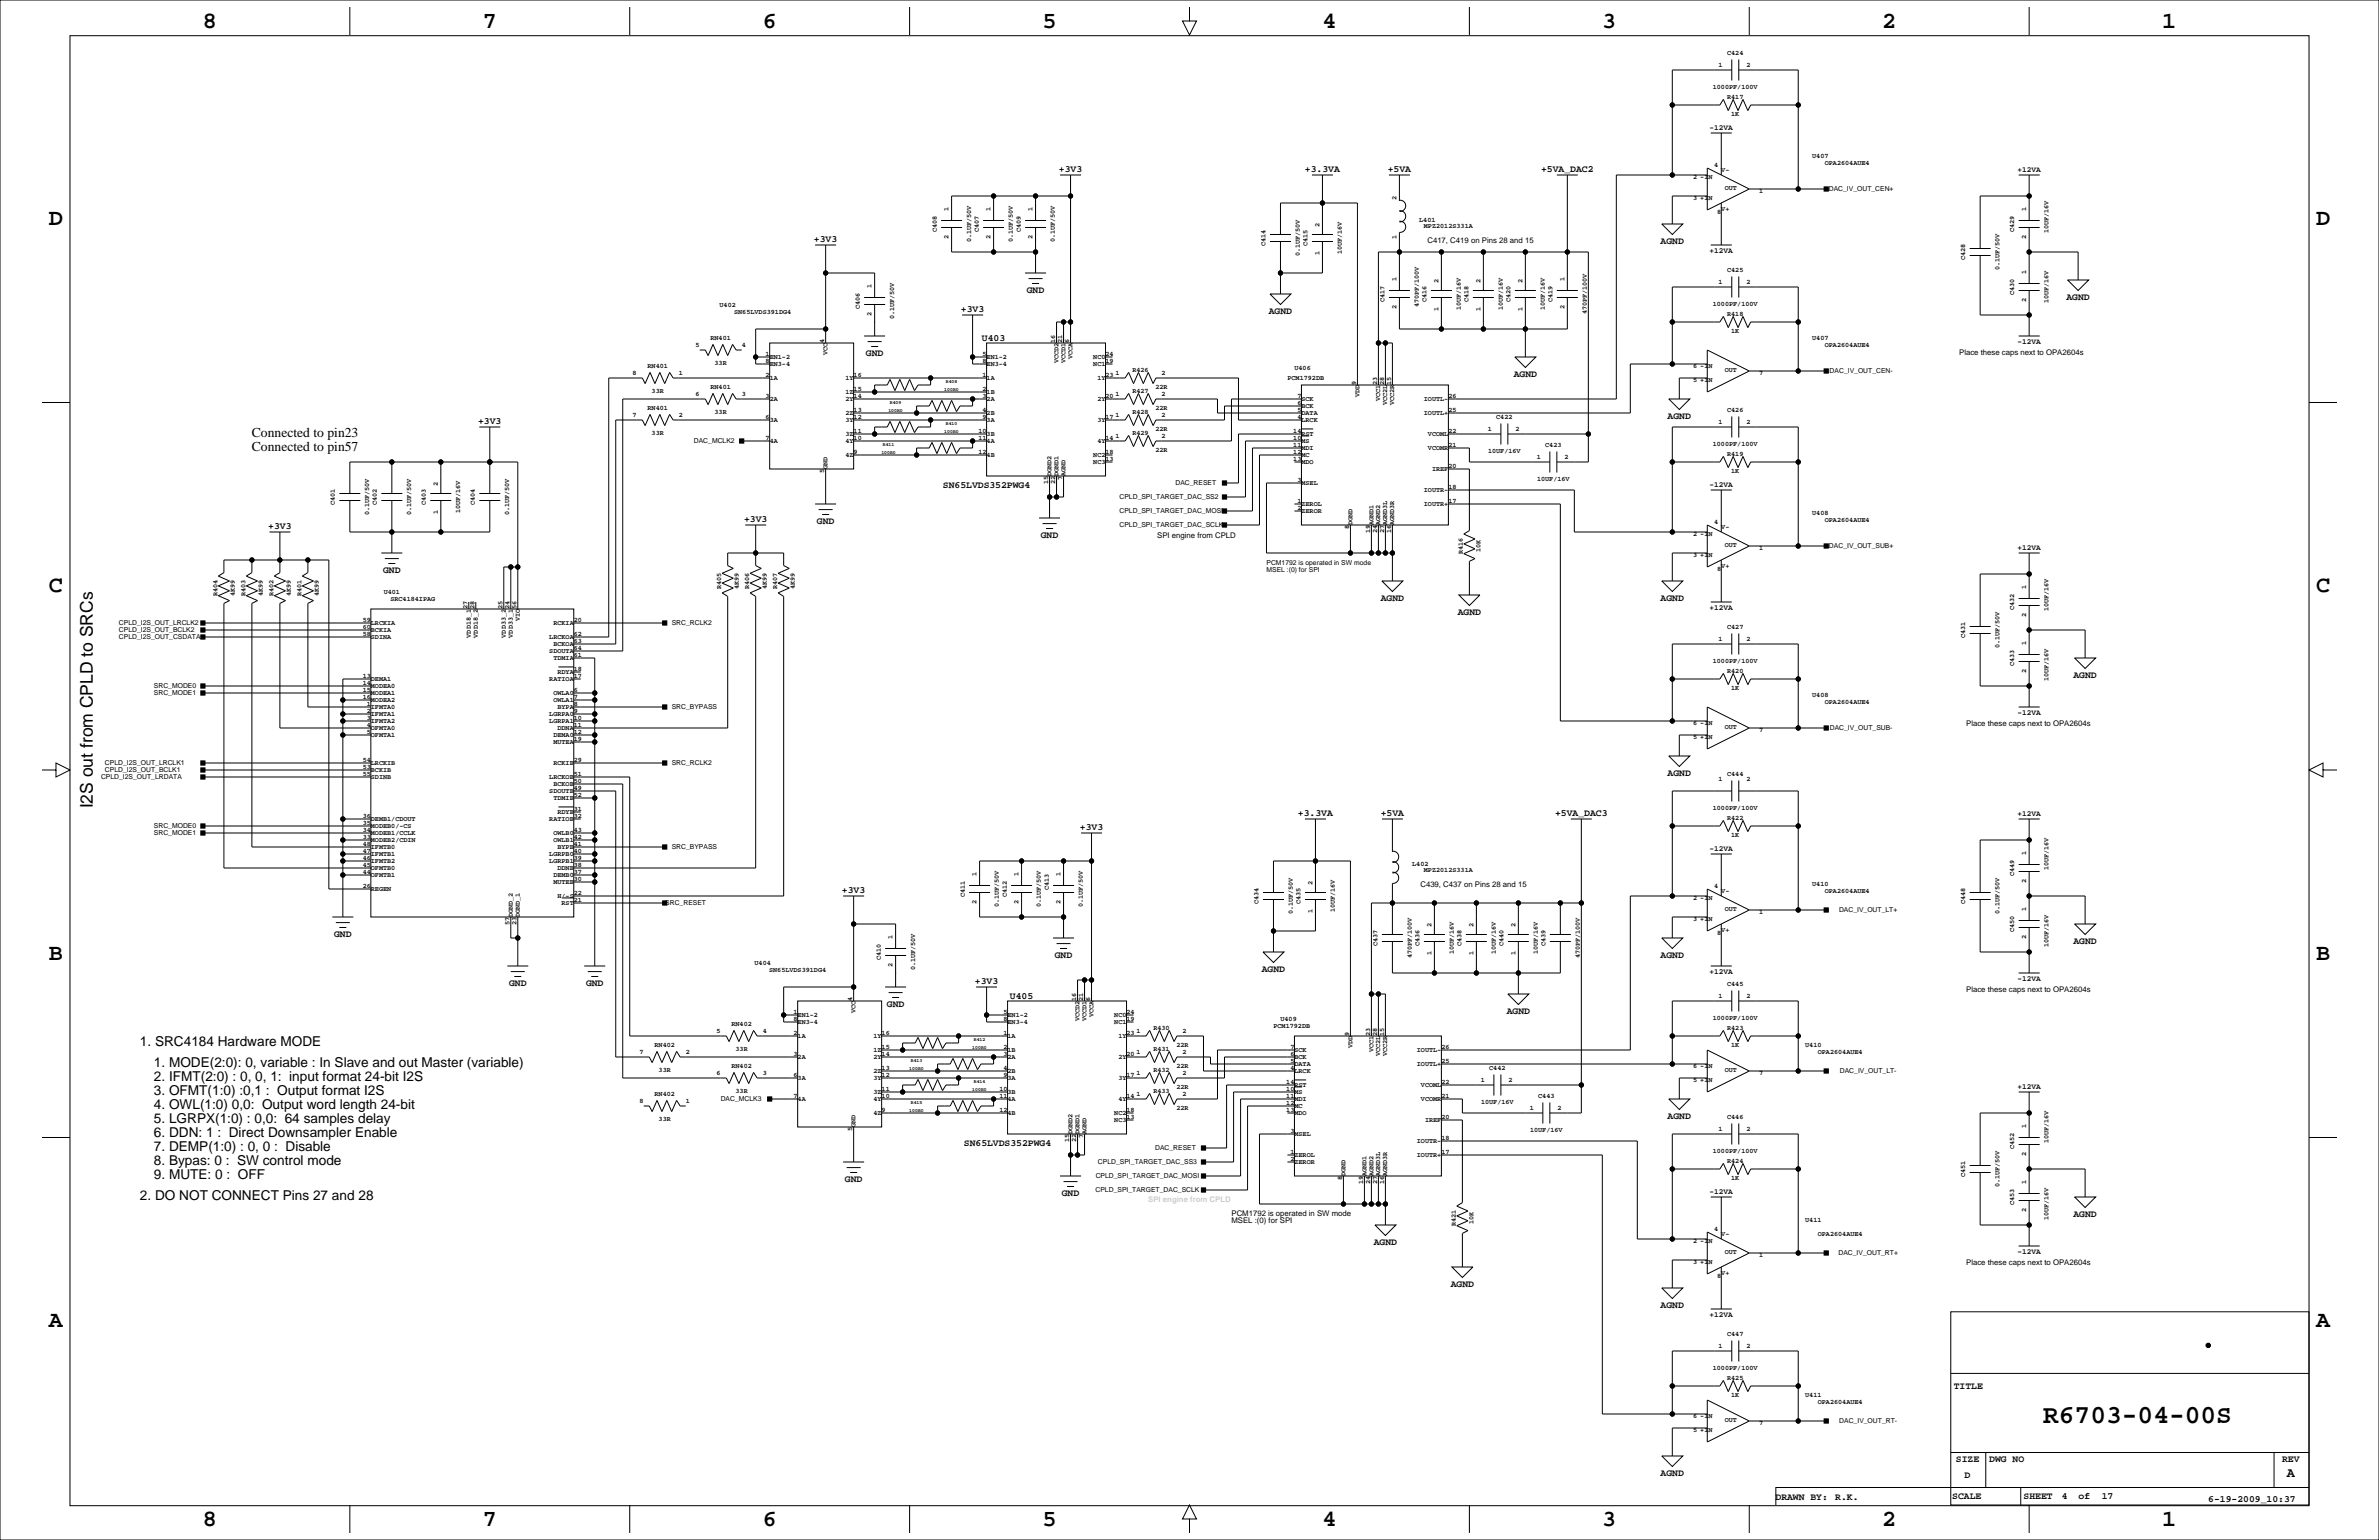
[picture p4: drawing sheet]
<svg xmlns="http://www.w3.org/2000/svg" width="864mm" height="559mm" viewBox="0 0 864 559" stroke-linecap="round" stroke-linejoin="round" font-family="sans-serif">
<defs><g id="words">
<text font-size="9.5" x="741.7" y="516.5">R6703-04-00S</text>
<g font-size="8.5">
<text x="73.7" y="10">8</text>
<text x="175.3" y="10">7</text>
<text x="276.9" y="10">6</text>
<text x="378.5" y="10">5</text>
<text x="480.1" y="10">4</text>
<text x="581.7" y="10">3</text>
<text x="683.3" y="10">2</text>
<text x="784.9" y="10">1</text>
<text x="17.8" y="81.6">D</text>
<text x="840.7" y="81.6">D</text>
<text x="17.8" y="215">C</text>
<text x="840.7" y="215">C</text>
<text x="17.8" y="348.3">B</text>
<text x="840.7" y="348.3">B</text>
<text x="17.8" y="481.7">A</text>
<text x="840.7" y="481.7">A</text>
<text x="73.7" y="553.8">8</text>
<text x="175.3" y="553.8">7</text>
<text x="276.9" y="553.8">6</text>
<text x="378.5" y="553.8">5</text>
<text x="480.1" y="553.8">4</text>
<text x="581.7" y="553.8">3</text>
<text x="683.3" y="553.8">2</text>
<text x="784.9" y="553.8">1</text>
</g>
<text font-size="6.3" x="33.7" y="293.3" transform="rotate(-90 33.7 293.3)">I2S out from CPLD to SRCs</text>
<g font-size="4.9">
<text x="91.4" y="158.5">Connected to pin23</text>
<text x="91.4" y="163.6">Connected to pin57</text>
<text x="50.8" y="379.5">1. SRC4184 Hardware MODE</text>
<text x="55.9" y="387.1">1. MODE(2:0): 0, variable : In Slave and out Master (variable)</text>
<text x="55.9" y="392.2">2. IFMT(2:0) : 0, 0, 1: input format 24-bit I2S</text>
<text x="55.9" y="397.3">3. OFMT(1:0) :0,1 : Output format I2S</text>
<text x="55.9" y="402.4">4. OWL(1:0) 0,0: Output word length 24-bit</text>
<text x="55.9" y="407.5">5. LGRPX(1:0) : 0,0: 64 samples delay</text>
<text x="55.9" y="412.5">6. DDN: 1 : Direct Downsampler Enable</text>
<text x="55.9" y="417.6">7. DEMP(1:0) : 0, 0 : Disable</text>
<text x="55.9" y="422.7">8. Bypas: 0 : SW control mode</text>
<text x="55.9" y="427.8">9. MUTE: 0 : OFF</text>
<text x="50.8" y="435.4">2. DO NOT CONNECT Pins 27 and 28</text>
<text x="830.1" y="536.1">A</text>
</g>
<g font-size="3.5">
<text x="384.4" y="62.5">+3V3</text>
<text x="473.7" y="62.5">+3.3VA</text>
<text x="503.8" y="62.5">+5VA</text>
<text x="559.4" y="62.5">+5VA_DAC2</text>
<text x="295.5" y="87.9">+3V3</text>
<text x="602.8" y="88.4">AGND</text>
<text x="372.7" y="106.4">GND</text>
<text x="348.8" y="113.3">+3V3</text>
<text x="460.6" y="113.8">AGND</text>
<text x="750.1" y="108.7">AGND</text>
<text x="356.4" y="123.7">U403</text>
<text x="314.3" y="129.3">GND</text>
<text x="549.5" y="136.6">AGND</text>
<text x="173.6" y="153.9">+3V3</text>
<text x="605.4" y="151.9">AGND</text>
<text x="342.3" y="177.1">SN65LVDS352PWG4</text>
<text x="97.4" y="192">+3V3</text>
<text x="270.1" y="189.5">+3V3</text>
<text x="296.5" y="190.2">GND</text>
<text x="377.8" y="195.3">GND</text>
<text x="139.1" y="208">GND</text>
<text x="501.2" y="217.9">AGND</text>
<text x="602.8" y="217.9">AGND</text>
<text x="529.2" y="223">AGND</text>
<text x="752.7" y="245.8">AGND</text>
<text x="605.4" y="281.4">AGND</text>
<text x="471.2" y="296.1">+3.3VA</text>
<text x="501.2" y="296.1">+5VA</text>
<text x="564.5" y="296.1">+5VA_DAC3</text>
<text x="392" y="301.2">+3V3</text>
<text x="305.6" y="324.1">+3V3</text>
<text x="121.3" y="340.1">GND</text>
<text x="382.9" y="347.7">GND</text>
<text x="602.8" y="347.4">AGND</text>
<text x="752.7" y="342.4">AGND</text>
<text x="458" y="352.5">AGND</text>
<text x="184.8" y="357.9">GND</text>
<text x="212.7" y="357.9">GND</text>
<text x="353.9" y="357.1">+3V3</text>
<text x="321.9" y="365.5">GND</text>
<text x="366.6" y="362.5">U405</text>
<text x="546.9" y="367.8">AGND</text>
<text x="605.4" y="405.9">AGND</text>
<text x="349.9" y="415.8">SN65LVDS352PWG4</text>
<text x="306.7" y="429">GND</text>
<text x="385.4" y="434.1">GND</text>
<text x="752.7" y="441.4">AGND</text>
<text x="498.7" y="451.6">AGND</text>
<text x="526.6" y="466.8">AGND</text>
<text x="602.8" y="474.4">AGND</text>
<text x="709.2" y="504.2">TITLE</text>
<text x="710" y="530.6">SIZE</text>
<text x="722.1" y="530.6">DWG NO</text>
<text x="828.4" y="530.6">REV</text>
<text x="602.8" y="535.4">AGND</text>
<text x="713.2" y="536.2">D</text>
<text x="644.5" y="544.3">DRAWN BY:</text>
<text x="666.2" y="544.4">R.K.</text>
<text x="708.7" y="544">SCALE</text>
<text x="734.6" y="544">SHEET</text>
<text x="748.5" y="544">4</text>
<text x="754.5" y="544">of</text>
<text x="762.9" y="544">17</text>
<text x="801.6" y="544.9">6-19-2009_10:37</text>
</g>
<g font-size="2.8">
<text x="620.6" y="47">-12VA</text>
<text x="732.4" y="62.3">+12VA</text>
<text x="518.2" y="88.1">C417, C419 on Pins 28 and 15</text>
<text x="620.6" y="91.7">+12VA</text>
<text x="732.4" y="124.7">-12VA</text>
<text x="711.2" y="128.7">Place these caps next to OPA2604s</text>
<text x="620.6" y="176.6">-12VA</text>
<text x="420.1" y="195.1">SPI engine from CPLD</text>
<text x="732.4" y="199.4">+12VA</text>
<text x="620.6" y="221.3">+12VA</text>
<text x="713.7" y="263.3">Place these caps next to OPA2604s</text>
<text x="732.4" y="259.4">-12VA</text>
<text x="732.4" y="295.9">+12VA</text>
<text x="620.6" y="308.6">-12VA</text>
<text x="515.6" y="321.7">C439, C437 on Pins 28 and 15</text>
<text x="620.6" y="353.3">+12VA</text>
<text x="713.7" y="359.8">Place these caps next to OPA2604s</text>
<text x="732.4" y="355.9">-12VA</text>
<text x="732.4" y="395">+12VA</text>
<text x="620.6" y="433.1">-12VA</text>
<text x="447" y="441.1">PCM1792 is operated in SW mode</text>
<text x="447" y="443.7">MSEL :(0) for SPI</text>
<text x="732.4" y="454.9">-12VA</text>
<text x="713.7" y="458.9">Place these caps next to OPA2604s</text>
<text x="620.6" y="477.8">+12VA</text>
</g>
<text font-size="2.8" fill="#ccc" x="416.8" y="436">SPI engine from CPLD</text>
<g font-size="2.5">
<text x="627" y="20">C424</text>
<text x="623.9" y="24.3">1</text>
<text x="634" y="24.3">2</text>
<text x="621.8" y="32.4">1000PF/100V</text>
<text x="627" y="35.7">R417</text>
<text x="628.4" y="42.1">1K</text>
<text x="657.9" y="57.5">U407</text>
<text x="614.7" y="65.1">2 -IN</text>
<text x="622.3" y="60.5">4</text>
<text x="624.8" y="62.6">V-</text>
<text x="662.4" y="60">OPA2604AUE4</text>
<text x="626.1" y="68.9">OUT</text>
<text x="638.6" y="70.2">1</text>
<text x="663.9" y="69.5">DAC_IV_OUT_CEN+</text>
<text x="344.4" y="76.7" transform="rotate(-90 344.4 76.7)">1</text>
<text x="359.6" y="76.7" transform="rotate(-90 359.6 76.7)">1</text>
<text x="374.8" y="76.7" transform="rotate(-90 374.8 76.7)">1</text>
<text x="506.9" y="72.4" transform="rotate(-90 506.9 72.4)">2</text>
<text x="614.7" y="72.7">3 +IN</text>
<text x="623.4" y="77.8">8</text>
<text x="624.8" y="76.5">V+</text>
<text x="735.5" y="76.7" transform="rotate(-90 735.5 76.7)">1</text>
<text x="479" y="82.3" transform="rotate(-90 479 82.3)">2</text>
<text x="515.2" y="80.4">L401</text>
<text x="516.9" y="82.9">MPZ2012S331A</text>
<text x="340" y="84.2" transform="rotate(-90 340 84.2)">C408</text>
<text x="344.4" y="86.8" transform="rotate(-90 344.4 86.8)">2</text>
<text x="352.5" y="87.9" transform="rotate(-90 352.5 87.9)">0.1UF/50V</text>
<text x="355.3" y="84.2" transform="rotate(-90 355.3 84.2)">C407</text>
<text x="359.6" y="86.8" transform="rotate(-90 359.6 86.8)">2</text>
<text x="367.7" y="87.9" transform="rotate(-90 367.7 87.9)">0.1UF/50V</text>
<text x="370.5" y="84.2" transform="rotate(-90 370.5 84.2)">C409</text>
<text x="374.8" y="86.8" transform="rotate(-90 374.8 86.8)">2</text>
<text x="383" y="87.9" transform="rotate(-90 383 87.9)">0.1UF/50V</text>
<text x="459.4" y="89.3" transform="rotate(-90 459.4 89.3)">C414</text>
<text x="474.7" y="89.3" transform="rotate(-90 474.7 89.3)">C415</text>
<text x="506.9" y="86.6" transform="rotate(-90 506.9 86.6)">1</text>
<text x="731.2" y="84.2" transform="rotate(-90 731.2 84.2)">C429</text>
<text x="735.5" y="86.8" transform="rotate(-90 735.5 86.8)">2</text>
<text x="743.6" y="84.7" transform="rotate(-90 743.6 84.7)">10UF/16V</text>
<text x="471.9" y="93" transform="rotate(-90 471.9 93)">0.1UF/50V</text>
<text x="479" y="92.4" transform="rotate(-90 479 92.4)">1</text>
<text x="487.1" y="92.3" transform="rotate(-90 487.1 92.3)">10UF/16V</text>
<text x="713.4" y="94.4" transform="rotate(-90 713.4 94.4)">C428</text>
<text x="627" y="98.7">C425</text>
<text x="725.9" y="98.1" transform="rotate(-90 725.9 98.1)">0.1UF/50V</text>
<text x="735.5" y="99.6" transform="rotate(-90 735.5 99.6)">1</text>
<text x="316.4" y="104.6" transform="rotate(-90 316.4 104.6)">1</text>
<text x="506.9" y="102.1" transform="rotate(-90 506.9 102.1)">1</text>
<text x="522.2" y="102.6" transform="rotate(-90 522.2 102.6)">2</text>
<text x="537.4" y="102.6" transform="rotate(-90 537.4 102.6)">2</text>
<text x="552.6" y="102.6" transform="rotate(-90 552.6 102.6)">2</text>
<text x="567.9" y="102.1" transform="rotate(-90 567.9 102.1)">1</text>
<text x="623.9" y="103.1">1</text>
<text x="634" y="103.1">2</text>
<text x="731.2" y="107.1" transform="rotate(-90 731.2 107.1)">C430</text>
<text x="261.2" y="111.3">U402</text>
<text x="266.5" y="113.8">SN65LVDS391DG4</text>
<text x="312.1" y="112.2" transform="rotate(-90 312.1 112.2)">C406</text>
<text x="502.6" y="109.6" transform="rotate(-90 502.6 109.6)">C417</text>
<text x="506.9" y="112.2" transform="rotate(-90 506.9 112.2)">2</text>
<text x="515" y="111.5" transform="rotate(-90 515 111.5)">470PF/100V</text>
<text x="517.8" y="109.6" transform="rotate(-90 517.8 109.6)">C416</text>
<text x="522.2" y="112.7" transform="rotate(-90 522.2 112.7)">1</text>
<text x="530.3" y="112.6" transform="rotate(-90 530.3 112.6)">10UF/16V</text>
<text x="533.1" y="109.6" transform="rotate(-90 533.1 109.6)">C418</text>
<text x="537.4" y="112.7" transform="rotate(-90 537.4 112.7)">1</text>
<text x="545.5" y="112.6" transform="rotate(-90 545.5 112.6)">10UF/16V</text>
<text x="548.3" y="109.6" transform="rotate(-90 548.3 109.6)">C420</text>
<text x="552.6" y="112.7" transform="rotate(-90 552.6 112.7)">1</text>
<text x="560.8" y="112.6" transform="rotate(-90 560.8 112.6)">10UF/16V</text>
<text x="563.6" y="109.6" transform="rotate(-90 563.6 109.6)">C419</text>
<text x="567.9" y="112.2" transform="rotate(-90 567.9 112.2)">2</text>
<text x="621.8" y="111.2">1000PF/100V</text>
<text x="735.5" y="109.7" transform="rotate(-90 735.5 109.7)">2</text>
<text x="743.6" y="110.1" transform="rotate(-90 743.6 110.1)">10UF/16V</text>
<text x="316.4" y="114.8" transform="rotate(-90 316.4 114.8)">2</text>
<text x="324.5" y="115.9" transform="rotate(-90 324.5 115.9)">0.1UF/50V</text>
<text x="576" y="114.1" transform="rotate(-90 576 114.1)">470PF/100V</text>
<text x="627" y="114.5">R418</text>
<text x="252.5" y="125.9">5</text>
<text x="257.9" y="123.4">RN401</text>
<text x="269.2" y="125.9">4</text>
<text x="299.2" y="124.5" transform="rotate(-90 299.2 124.5)">4</text>
<text x="383" y="124.5" transform="rotate(-90 383 124.5)">16</text>
<text x="385.6" y="124.5" transform="rotate(-90 385.6 124.5)">21</text>
<text x="388.1" y="124.5" transform="rotate(-90 388.1 124.5)">6</text>
<text x="628.4" y="120.8">1K</text>
<text x="657.9" y="123.5">U407</text>
<text x="277.9" y="131.6">8</text>
<text x="277.9" y="129">1</text>
<text x="279.4" y="130.2">EN1-2</text>
<text x="300.4" y="128.9" transform="rotate(-90 300.4 128.9)">VCC</text>
<text x="356.7" y="131.6">8</text>
<text x="356.7" y="129">5</text>
<text x="358.1" y="130.2">EN1-2</text>
<text x="384.2" y="131.9" transform="rotate(-90 384.2 131.9)">VCCD2</text>
<text x="386.8" y="131.9" transform="rotate(-90 386.8 131.9)">VCCD1</text>
<text x="389.3" y="130.4" transform="rotate(-90 389.3 130.4)">VCCA</text>
<text x="396.9" y="130.2">NC0</text>
<text x="401.3" y="131.6">19</text>
<text x="401.3" y="129">24</text>
<text x="662.4" y="126.1">OPA2604AUE4</text>
<text x="229.7" y="136.1">8</text>
<text x="235.1" y="133.5">RN401</text>
<text x="246.4" y="136.1">1</text>
<text x="259.4" y="132.3">33R</text>
<text x="277.9" y="136.7">2</text>
<text x="279.4" y="132.8">EN3-4</text>
<text x="279.4" y="137.9">1A</text>
<text x="306.9" y="137.9">1Y</text>
<text x="309.9" y="136.7">16</text>
<text x="356.7" y="136.7">1</text>
<text x="358.1" y="132.8">EN3-4</text>
<text x="358.1" y="137.9">1A</text>
<text x="396.9" y="132.8">NC1</text>
<text x="398.4" y="137.9">1Y</text>
<text x="401.3" y="136.7">23</text>
<text x="404.9" y="136.1">1</text>
<text x="411.1" y="134.8">R426</text>
<text x="421.6" y="136.1">2</text>
<text x="467.4" y="137.9">PCM1792DB</text>
<text x="469.9" y="134.1">U406</text>
<text x="614.7" y="133.7">6 -IN</text>
<text x="626.1" y="135">OUT</text>
<text x="638.6" y="136.2">7</text>
<text x="664.2" y="135.5">DAC_IV_OUT_CEN-</text>
<text x="236.5" y="142.4">33R</text>
<text x="252.5" y="143.7">6</text>
<text x="257.9" y="141.2">RN401</text>
<text x="269.2" y="143.7">3</text>
<text x="306.9" y="142.9">1Z</text>
<text x="309.9" y="141.7">15</text>
<text x="356.7" y="141.7">2</text>
<text x="358.1" y="142.9">1B</text>
<text x="404.9" y="143.7">1</text>
<text x="411.1" y="142.4">R427</text>
<text x="419.4" y="141.2">22R</text>
<text x="421.6" y="143.7">2</text>
<text x="492.3" y="139.7" transform="rotate(-90 492.3 139.7)">9</text>
<text x="499.9" y="139.7" transform="rotate(-90 499.9 139.7)">23</text>
<text x="502.4" y="139.7" transform="rotate(-90 502.4 139.7)">28</text>
<text x="505" y="139.7" transform="rotate(-90 505 139.7)">15</text>
<text x="614.7" y="138.8">5 +IN</text>
<text x="235.1" y="148.8">RN401</text>
<text x="277.9" y="144.3">3</text>
<text x="279.4" y="145.5">2A</text>
<text x="306.9" y="145.5">2Y</text>
<text x="309.9" y="149.4">13</text>
<text x="309.9" y="144.3">14</text>
<text x="356.7" y="149.4">4</text>
<text x="356.7" y="144.3">3</text>
<text x="358.1" y="145.5">2A</text>
<text x="398.4" y="145.5">2Y</text>
<text x="401.3" y="144.3">20</text>
<text x="419.4" y="148.8">22R</text>
<text x="471" y="144.3">7</text>
<text x="471" y="146.8">6</text>
<text x="471" y="149.4">5</text>
<text x="472.4" y="145.5">SCK</text>
<text x="472.4" y="148">BCK</text>
<text x="493.5" y="144.1" transform="rotate(-90 493.5 144.1)">VDD</text>
<text x="501.1" y="145.6" transform="rotate(-90 501.1 145.6)">VCC1</text>
<text x="503.6" y="147.1" transform="rotate(-90 503.6 147.1)">VCC2L</text>
<text x="506.2" y="147.1" transform="rotate(-90 506.2 147.1)">VCC2R</text>
<text x="516.9" y="145.5">IOUTL-</text>
<text x="525.8" y="149.4">25</text>
<text x="525.8" y="144.3">26</text>
<text x="627" y="149.5">C426</text>
<text x="229.7" y="151.3">7</text>
<text x="246.4" y="151.3">2</text>
<text x="259.4" y="150">33R</text>
<text x="277.9" y="151.9">6</text>
<text x="279.4" y="153.1">3A</text>
<text x="306.9" y="153.1">3Y</text>
<text x="306.9" y="150.6">2Z</text>
<text x="309.9" y="151.9">12</text>
<text x="356.7" y="151.9">9</text>
<text x="358.1" y="153.1">3A</text>
<text x="358.1" y="150.6">2B</text>
<text x="398.4" y="153.1">3Y</text>
<text x="401.3" y="151.9">17</text>
<text x="404.9" y="151.3">1</text>
<text x="411.1" y="150">R428</text>
<text x="421.6" y="151.3">2</text>
<text x="471" y="151.9">4</text>
<text x="472.4" y="150.6">DATA</text>
<text x="472.4" y="153.1">LRCK</text>
<text x="516.9" y="150.6">IOUTL+</text>
<text x="543.1" y="152.1">C422</text>
<text x="623.9" y="153.9">1</text>
<text x="634" y="153.9">2</text>
<text x="236.5" y="157.7">33R</text>
<text x="251.9" y="160.9">DAC_MCLK2</text>
<text x="277.9" y="159.5">7</text>
<text x="279.4" y="160.7">4A</text>
<text x="306.9" y="160.7">4Y</text>
<text x="306.9" y="158.2">3Z</text>
<text x="309.9" y="159.5">10</text>
<text x="309.9" y="157">11</text>
<text x="355.2" y="159.5">11</text>
<text x="355.2" y="157">10</text>
<text x="358.1" y="160.7">4A</text>
<text x="358.1" y="158.2">3B</text>
<text x="398.4" y="160.7">4Y</text>
<text x="401.3" y="159.5">14</text>
<text x="404.9" y="158.9">1</text>
<text x="411.1" y="157.7">R429</text>
<text x="419.4" y="156.4">22R</text>
<text x="421.6" y="158.9">2</text>
<text x="469.5" y="157">14</text>
<text x="469.5" y="159.5">10</text>
<text x="472.4" y="158.2">RST</text>
<text x="472.4" y="160.7">MS</text>
<text x="518.4" y="158.2">VCOML</text>
<text x="525.8" y="157">22</text>
<text x="540" y="156.4">1</text>
<text x="550.2" y="156.4">2</text>
<text x="621.8" y="162">1000PF/100V</text>
<text x="306.9" y="165.8">4Z</text>
<text x="309.9" y="164.6">9</text>
<text x="355.2" y="164.6">12</text>
<text x="358.1" y="165.8">4B</text>
<text x="396.9" y="165.8">NC2</text>
<text x="401.3" y="167.1">13</text>
<text x="401.3" y="164.6">18</text>
<text x="419.4" y="164">22R</text>
<text x="469.5" y="167.1">13</text>
<text x="469.5" y="164.6">12</text>
<text x="469.5" y="162.1">11</text>
<text x="472.4" y="165.8">MC</text>
<text x="472.4" y="163.3">MDI</text>
<text x="518.4" y="163.3">VCOMR</text>
<text x="525.8" y="162.1">21</text>
<text x="540.2" y="164.5">10UF/16V</text>
<text x="557.8" y="166.6">1</text>
<text x="560.9" y="162.2">C423</text>
<text x="567.9" y="166.6">2</text>
<text x="627" y="165.3">R419</text>
<text x="299.2" y="171.7" transform="rotate(-90 299.2 171.7)">5</text>
<text x="300.4" y="170.2" transform="rotate(-90 300.4 170.2)">GND</text>
<text x="381.7" y="172.7" transform="rotate(-90 381.7 172.7)">DGND2</text>
<text x="384.2" y="172.7" transform="rotate(-90 384.2 172.7)">DGND1</text>
<text x="386.8" y="172.7" transform="rotate(-90 386.8 172.7)">AGND</text>
<text x="396.9" y="168.3">NC3</text>
<text x="472.4" y="168.3">MDO</text>
<text x="519.9" y="170.9">IREF</text>
<text x="525.8" y="169.7">20</text>
<text x="628.4" y="171.6">1K</text>
<text x="158.9" y="176.3" transform="rotate(-90 158.9 176.3)">2</text>
<text x="380.5" y="175.7" transform="rotate(-90 380.5 175.7)">15</text>
<text x="383" y="175.7" transform="rotate(-90 383 175.7)">22</text>
<text x="385.6" y="174.2" transform="rotate(-90 385.6 174.2)">7</text>
<text x="426.7" y="176.1">DAC_RESET</text>
<text x="471" y="174.8">3</text>
<text x="472.4" y="176">MSEL</text>
<text x="516.9" y="178.5">IOUTR-</text>
<text x="525.8" y="177.3">18</text>
<text x="558" y="174.7">10UF/16V</text>
<text x="121.6" y="183.3" transform="rotate(-90 121.6 183.3)">C401</text>
<text x="136.8" y="183.3" transform="rotate(-90 136.8 183.3)">C402</text>
<text x="154.6" y="183.3" transform="rotate(-90 154.6 183.3)">C403</text>
<text x="172.4" y="183.3" transform="rotate(-90 172.4 183.3)">C404</text>
<text x="406.4" y="181.2">CPLD_SPI_TARGET_DAC_SS2</text>
<text x="471" y="184.9">2</text>
<text x="471" y="182.4">1</text>
<text x="472.4" y="183.6">ZEROL</text>
<text x="516.9" y="183.6">IOUTR+</text>
<text x="525.8" y="182.4">17</text>
<text x="134" y="187" transform="rotate(-90 134 187)">0.1UF/50V</text>
<text x="149.3" y="187" transform="rotate(-90 149.3 187)">0.1UF/50V</text>
<text x="158.9" y="186.4" transform="rotate(-90 158.9 186.4)">1</text>
<text x="167.1" y="186.3" transform="rotate(-90 167.1 186.3)">10UF/16V</text>
<text x="184.8" y="187" transform="rotate(-90 184.8 187)">0.1UF/50V</text>
<text x="406.4" y="191.4">CPLD_SPI_TARGET_DAC_SCLK</text>
<text x="406.4" y="186.3">CPLD_SPI_TARGET_DAC_MOSI</text>
<text x="472.4" y="186.1">ZEROR</text>
<text x="489.7" y="192" transform="rotate(-90 489.7 192)">8</text>
<text x="490.9" y="190.5" transform="rotate(-90 490.9 190.5)">DGND</text>
<text x="498.5" y="190.5" transform="rotate(-90 498.5 190.5)">AGND1</text>
<text x="501.1" y="190.5" transform="rotate(-90 501.1 190.5)">AGND2</text>
<text x="503.6" y="190.5" transform="rotate(-90 503.6 190.5)">AGND3L</text>
<text x="506.2" y="190.5" transform="rotate(-90 506.2 190.5)">AGND3R</text>
<text x="622.3" y="190">4</text>
<text x="657.9" y="187">U408</text>
<text x="662.4" y="189.6">OPA2604AUE4</text>
<text x="497.3" y="193.5" transform="rotate(-90 497.3 193.5)">19</text>
<text x="499.9" y="193.5" transform="rotate(-90 499.9 193.5)">24</text>
<text x="502.4" y="193.5" transform="rotate(-90 502.4 193.5)">27</text>
<text x="505" y="193.5" transform="rotate(-90 505 193.5)">16</text>
<text x="614.7" y="194.7">2 -IN</text>
<text x="624.8" y="192.1">V-</text>
<text x="531" y="201.1" transform="rotate(-90 531 201.1)">R416</text>
<text x="537.4" y="200.3" transform="rotate(-90 537.4 200.3)">10K</text>
<text x="614.7" y="202.3">3 +IN</text>
<text x="626.1" y="198.5">OUT</text>
<text x="638.6" y="199.7">1</text>
<text x="663.9" y="199">DAC_IV_OUT_SUB+</text>
<text x="459.7" y="205">PCM1792 is operated in SW mode</text>
<text x="459.7" y="207.5">MSEL :(0) for SPI</text>
<text x="623.4" y="207.4">8</text>
<text x="624.8" y="206.1">V+</text>
<text x="139.3" y="215.4">U401</text>
<text x="261.8" y="213.8" transform="rotate(-90 261.8 213.8)">R405</text>
<text x="268.2" y="213.8" transform="rotate(-90 268.2 213.8)">4K99</text>
<text x="272" y="213.8" transform="rotate(-90 272 213.8)">R406</text>
<text x="278.3" y="213.8" transform="rotate(-90 278.3 213.8)">4K99</text>
<text x="282.1" y="213.8" transform="rotate(-90 282.1 213.8)">R407</text>
<text x="288.5" y="213.8" transform="rotate(-90 288.5 213.8)">4K99</text>
<text x="735.5" y="213.9" transform="rotate(-90 735.5 213.9)">1</text>
<text x="78.9" y="216.3" transform="rotate(-90 78.9 216.3)">R404</text>
<text x="85.3" y="216.3" transform="rotate(-90 85.3 216.3)">4K99</text>
<text x="89.1" y="216.3" transform="rotate(-90 89.1 216.3)">R403</text>
<text x="95.4" y="216.3" transform="rotate(-90 95.4 216.3)">4K99</text>
<text x="99.2" y="216.3" transform="rotate(-90 99.2 216.3)">R402</text>
<text x="105.6" y="216.3" transform="rotate(-90 105.6 216.3)">4K99</text>
<text x="109.4" y="216.3" transform="rotate(-90 109.4 216.3)">R401</text>
<text x="115.8" y="216.3" transform="rotate(-90 115.8 216.3)">4K99</text>
<text x="141.7" y="217.9">SRC4184IPAG</text>
<text x="169.7" y="221" transform="rotate(-90 169.7 221)">27</text>
<text x="172.2" y="221" transform="rotate(-90 172.2 221)">28</text>
<text x="182.4" y="221" transform="rotate(-90 182.4 221)">25</text>
<text x="184.9" y="221" transform="rotate(-90 184.9 221)">24</text>
<text x="187.5" y="221" transform="rotate(-90 187.5 221)">56</text>
<text x="731.2" y="221.4" transform="rotate(-90 731.2 221.4)">C432</text>
<text x="743.6" y="221.8" transform="rotate(-90 743.6 221.8)">10UF/16V</text>
<text x="43.2" y="226.9">CPLD_I2S_OUT_LRCLK2</text>
<text x="131.7" y="225.6">59</text>
<text x="134.6" y="226.8">LRCKIA</text>
<text x="188.7" y="225.4" transform="rotate(-90 188.7 225.4)">VIO</text>
<text x="200.9" y="226.8">RCKIA</text>
<text x="208.3" y="225.6">20</text>
<text x="243.8" y="226.9">SRC_RCLK2</text>
<text x="735.5" y="224" transform="rotate(-90 735.5 224)">2</text>
<text x="43.2" y="232">CPLD_I2S_OUT_CSDATA</text>
<text x="43.2" y="229.5">CPLD_I2S_OUT_BCLK2</text>
<text x="131.7" y="230.6">58</text>
<text x="131.7" y="228.1">60</text>
<text x="134.6" y="231.8">SDINA</text>
<text x="134.6" y="229.3">BCKIA</text>
<text x="170.9" y="231.4" transform="rotate(-90 170.9 231.4)">VDD18_1</text>
<text x="173.4" y="231.4" transform="rotate(-90 173.4 231.4)">VDD18_2</text>
<text x="183.6" y="231.4" transform="rotate(-90 183.6 231.4)">VDD33_2</text>
<text x="186.1" y="231.4" transform="rotate(-90 186.1 231.4)">VDD33_1</text>
<text x="199.4" y="231.8">LRCKOA</text>
<text x="208.3" y="233.2">63</text>
<text x="208.3" y="230.6">62</text>
<text x="623.9" y="232.6">1</text>
<text x="627" y="228.3">C427</text>
<text x="634" y="232.6">2</text>
<text x="713.4" y="231.6" transform="rotate(-90 713.4 231.6)">C431</text>
<text x="199.4" y="236.9">SDOUTA</text>
<text x="200.9" y="234.4">BCKOA</text>
<text x="200.9" y="239.5">TDMIA</text>
<text x="208.3" y="238.3">61</text>
<text x="208.3" y="235.7">64</text>
<text x="725.9" y="235.3" transform="rotate(-90 725.9 235.3)">0.1UF/50V</text>
<text x="735.5" y="234.2" transform="rotate(-90 735.5 234.2)">1</text>
<text x="131.7" y="245.9">13</text>
<text x="202.4" y="244.5">RDYA</text>
<text x="208.3" y="245.9">17</text>
<text x="208.3" y="243.3">18</text>
<text x="621.8" y="240.7">1000PF/100V</text>
<text x="627" y="244">R420</text>
<text x="731.2" y="241.7" transform="rotate(-90 731.2 241.7)">C433</text>
<text x="735.5" y="244.3" transform="rotate(-90 735.5 244.3)">2</text>
<text x="55.9" y="249.8">SRC_MODE0</text>
<text x="131.7" y="251">15</text>
<text x="131.7" y="248.4">14</text>
<text x="134.6" y="249.6">MODEA0</text>
<text x="134.6" y="247.1">DEMA1</text>
<text x="199.4" y="247.1">RATIOA</text>
<text x="208.3" y="251">6</text>
<text x="628.4" y="250.4">1K</text>
<text x="743.6" y="247.2" transform="rotate(-90 743.6 247.2)">10UF/16V</text>
<text x="55.9" y="252.3">SRC_MODE1</text>
<text x="131.7" y="253.5">16</text>
<text x="133.1" y="256">1</text>
<text x="134.6" y="257.2">IFMTA0</text>
<text x="134.6" y="254.7">MODEA2</text>
<text x="134.6" y="252.2">MODEA1</text>
<text x="200.9" y="254.7">OWLA1</text>
<text x="200.9" y="252.2">OWLA0</text>
<text x="202.4" y="257.2">BYPA</text>
<text x="208.3" y="256">8</text>
<text x="208.3" y="253.5">7</text>
<text x="243.8" y="257.4">SRC_BYPASS</text>
<text x="657.9" y="253.1">U408</text>
<text x="662.4" y="255.6">OPA2604AUE4</text>
<text x="133.1" y="263.7">4</text>
<text x="133.1" y="261.1">3</text>
<text x="133.1" y="258.6">2</text>
<text x="134.6" y="262.3">IFMTA2</text>
<text x="134.6" y="259.8">IFMTA1</text>
<text x="199.4" y="262.3">LGRPA1</text>
<text x="199.4" y="259.8">LGRPA0</text>
<text x="208.3" y="263.7">11</text>
<text x="208.3" y="261.1">10</text>
<text x="208.3" y="258.6">9</text>
<text x="614.7" y="263.2">6 -IN</text>
<text x="133.1" y="266.2">5</text>
<text x="134.6" y="267.4">OFMTA1</text>
<text x="134.6" y="264.9">OFMTA0</text>
<text x="200.9" y="269.9">MUTEA</text>
<text x="200.9" y="267.4">DEMA0</text>
<text x="202.4" y="264.9">DDNA</text>
<text x="208.3" y="268.7">19</text>
<text x="208.3" y="266.2">12</text>
<text x="614.7" y="268.3">5 +IN</text>
<text x="626.1" y="264.5">OUT</text>
<text x="638.6" y="265.8">7</text>
<text x="664.3" y="265">DAC_IV_OUT_SUB-</text>
<text x="38.1" y="277.7">CPLD_I2S_OUT_LRCLK1</text>
<text x="38.1" y="280.3">CPLD_I2S_OUT_BCLK1</text>
<text x="131.7" y="281.4">55</text>
<text x="131.7" y="278.9">53</text>
<text x="131.7" y="276.4">54</text>
<text x="134.6" y="280.1">BCKIB</text>
<text x="134.6" y="277.6">LRCKIB</text>
<text x="200.9" y="277.6">RCKIB</text>
<text x="208.3" y="281.4">51</text>
<text x="208.3" y="276.4">29</text>
<text x="243.8" y="277.7">SRC_RCLK2</text>
<text x="627" y="281.6">C444</text>
<text x="36.7" y="282.8">CPLD_I2S_OUT_LRDATA</text>
<text x="134.6" y="282.6">SDINB</text>
<text x="199.4" y="287.7">SDOUTB</text>
<text x="199.4" y="282.6">LRCKOB</text>
<text x="200.9" y="285.2">BCKOB</text>
<text x="208.3" y="284">50</text>
<text x="208.3" y="286.5">49</text>
<text x="623.9" y="283.4">1</text>
<text x="634" y="283.4">2</text>
<text x="200.9" y="290.3">TDMIB</text>
<text x="208.3" y="289.1">52</text>
<text x="131.7" y="299.2">35</text>
<text x="131.7" y="296.7">36</text>
<text x="134.6" y="297.9">DEMB1/CDOUT</text>
<text x="199.4" y="297.9">RATIOB</text>
<text x="202.4" y="295.3">RDYB</text>
<text x="208.3" y="296.7">32</text>
<text x="208.3" y="294.1">31</text>
<text x="621.8" y="294.1">1000PF/100V</text>
<text x="627" y="297.4">R422</text>
<text x="55.9" y="303.1">SRC_MODE1</text>
<text x="55.9" y="300.6">SRC_MODE0</text>
<text x="131.7" y="304.3">33</text>
<text x="131.7" y="301.8">34</text>
<text x="134.6" y="305.5">MODEB2/CDIN</text>
<text x="134.6" y="303">MODEB1/CCLK</text>
<text x="134.6" y="300.4">MODEB0/~CS</text>
<text x="200.9" y="305.5">OWLB1</text>
<text x="200.9" y="303">OWLB0</text>
<text x="208.3" y="304.3">42</text>
<text x="208.3" y="301.8">43</text>
<text x="628.4" y="303.7">1K</text>
<text x="131.7" y="311.9">46</text>
<text x="131.7" y="309.4">47</text>
<text x="131.7" y="306.8">48</text>
<text x="134.6" y="310.6">IFMTB1</text>
<text x="134.6" y="308">IFMTB0</text>
<text x="199.4" y="310.6">LGRPB0</text>
<text x="202.4" y="308">BYPB</text>
<text x="208.3" y="309.4">40</text>
<text x="208.3" y="311.9">39</text>
<text x="208.3" y="306.8">41</text>
<text x="243.8" y="308.2">SRC_BYPASS</text>
<text x="735.5" y="310.4" transform="rotate(-90 735.5 310.4)">1</text>
<text x="131.7" y="317">44</text>
<text x="131.7" y="314.5">45</text>
<text x="134.6" y="315.7">OFMTB0</text>
<text x="134.6" y="313.1">IFMTB2</text>
<text x="199.4" y="313.1">LGRPB1</text>
<text x="202.4" y="315.7">DDNB</text>
<text x="208.3" y="317">37</text>
<text x="208.3" y="314.5">38</text>
<text x="512.7" y="314.1">L402</text>
<text x="516.9" y="316.6">MPZ2012S331A</text>
<text x="731.2" y="317.9" transform="rotate(-90 731.2 317.9)">C449</text>
<text x="743.6" y="315.8" transform="rotate(-90 743.6 315.8)">10UF/16V</text>
<text x="131.7" y="322.1">26</text>
<text x="134.6" y="323.3">REGEN</text>
<text x="134.6" y="318.2">OFMTB1</text>
<text x="200.9" y="320.7">MUTEB</text>
<text x="200.9" y="318.2">DEMB0</text>
<text x="208.3" y="319.5">30</text>
<text x="354.5" y="318" transform="rotate(-90 354.5 318)">1</text>
<text x="369.8" y="318" transform="rotate(-90 369.8 318)">1</text>
<text x="380.7" y="323" transform="rotate(-90 380.7 323)">C413</text>
<text x="385" y="318" transform="rotate(-90 385 318)">1</text>
<text x="476.4" y="321.1" transform="rotate(-90 476.4 321.1)">2</text>
<text x="622.3" y="322.1">4</text>
<text x="657.9" y="321.7">U410</text>
<text x="735.5" y="320.5" transform="rotate(-90 735.5 320.5)">2</text>
<text x="202.4" y="325.8">H/~S</text>
<text x="203.8" y="328.4">RST</text>
<text x="208.3" y="327.2">21</text>
<text x="208.3" y="324.6">22</text>
<text x="241.5" y="328.5">SRC_RESET</text>
<text x="350.2" y="325.5" transform="rotate(-90 350.2 325.5)">C411</text>
<text x="354.5" y="328.1" transform="rotate(-90 354.5 328.1)">2</text>
<text x="362.6" y="329.2" transform="rotate(-90 362.6 329.2)">0.1UF/50V</text>
<text x="365.4" y="325.5" transform="rotate(-90 365.4 325.5)">C412</text>
<text x="369.8" y="328.1" transform="rotate(-90 369.8 328.1)">2</text>
<text x="377.9" y="329.2" transform="rotate(-90 377.9 329.2)">0.1UF/50V</text>
<text x="385" y="328.1" transform="rotate(-90 385 328.1)">2</text>
<text x="393.1" y="329.2" transform="rotate(-90 393.1 329.2)">0.1UF/50V</text>
<text x="456.9" y="328.1" transform="rotate(-90 456.9 328.1)">C434</text>
<text x="472.1" y="328.1" transform="rotate(-90 472.1 328.1)">C435</text>
<text x="614.7" y="326.7">2 -IN</text>
<text x="624.8" y="324.2">V-</text>
<text x="662.4" y="324.2">OPA2604AUE4</text>
<text x="713.4" y="328.1" transform="rotate(-90 713.4 328.1)">C448</text>
<text x="184.9" y="335.7" transform="rotate(-90 184.9 335.7)">57</text>
<text x="186.1" y="332.7" transform="rotate(-90 186.1 332.7)">DGND_2</text>
<text x="187.5" y="335.7" transform="rotate(-90 187.5 335.7)">23</text>
<text x="188.7" y="332.7" transform="rotate(-90 188.7 332.7)">DGND_1</text>
<text x="469.3" y="331.8" transform="rotate(-90 469.3 331.8)">0.1UF/50V</text>
<text x="476.4" y="331.2" transform="rotate(-90 476.4 331.2)">1</text>
<text x="484.6" y="331" transform="rotate(-90 484.6 331)">10UF/16V</text>
<text x="614.7" y="334.4">3 +IN</text>
<text x="626.1" y="330.5">OUT</text>
<text x="638.6" y="331.8">1</text>
<text x="667.6" y="331.1">DAC_IV_OUT_LT+</text>
<text x="725.9" y="331.8" transform="rotate(-90 725.9 331.8)">0.1UF/50V</text>
<text x="735.5" y="330.7" transform="rotate(-90 735.5 330.7)">1</text>
<text x="324" y="340.9" transform="rotate(-90 324 340.9)">1</text>
<text x="519.6" y="336.3" transform="rotate(-90 519.6 336.3)">2</text>
<text x="534.9" y="336.3" transform="rotate(-90 534.9 336.3)">2</text>
<text x="550.1" y="336.3" transform="rotate(-90 550.1 336.3)">2</text>
<text x="623.4" y="339.4">8</text>
<text x="624.8" y="338.2">V+</text>
<text x="731.2" y="338.2" transform="rotate(-90 731.2 338.2)">C450</text>
<text x="735.5" y="340.8" transform="rotate(-90 735.5 340.8)">2</text>
<text x="500.1" y="343.3" transform="rotate(-90 500.1 343.3)">C437</text>
<text x="512.5" y="347.8" transform="rotate(-90 512.5 347.8)">470PF/100V</text>
<text x="515.3" y="343.3" transform="rotate(-90 515.3 343.3)">C436</text>
<text x="519.6" y="346.4" transform="rotate(-90 519.6 346.4)">1</text>
<text x="527.7" y="346.3" transform="rotate(-90 527.7 346.3)">10UF/16V</text>
<text x="530.5" y="343.3" transform="rotate(-90 530.5 343.3)">C438</text>
<text x="534.9" y="346.4" transform="rotate(-90 534.9 346.4)">1</text>
<text x="543" y="346.3" transform="rotate(-90 543 346.3)">10UF/16V</text>
<text x="545.8" y="343.3" transform="rotate(-90 545.8 343.3)">C440</text>
<text x="550.1" y="346.4" transform="rotate(-90 550.1 346.4)">1</text>
<text x="558.2" y="346.3" transform="rotate(-90 558.2 346.3)">10UF/16V</text>
<text x="561" y="343.3" transform="rotate(-90 561 343.3)">C439</text>
<text x="573.5" y="347.8" transform="rotate(-90 573.5 347.8)">470PF/100V</text>
<text x="743.6" y="343.7" transform="rotate(-90 743.6 343.7)">10UF/16V</text>
<text x="273.9" y="350">U404</text>
<text x="279.2" y="352.6">SN65LVDS391DG4</text>
<text x="319.7" y="348.4" transform="rotate(-90 319.7 348.4)">C410</text>
<text x="324" y="351" transform="rotate(-90 324 351)">2</text>
<text x="332.2" y="352.1" transform="rotate(-90 332.2 352.1)">0.1UF/50V</text>
<text x="627" y="357.8">C445</text>
<text x="309.4" y="363.2" transform="rotate(-90 309.4 363.2)">4</text>
<text x="390.7" y="363.2" transform="rotate(-90 390.7 363.2)">16</text>
<text x="393.2" y="363.2" transform="rotate(-90 393.2 363.2)">21</text>
<text x="395.7" y="363.2" transform="rotate(-90 395.7 363.2)">6</text>
<text x="623.9" y="362.1">1</text>
<text x="634" y="362.1">2</text>
<text x="288.1" y="370.3">8</text>
<text x="288.1" y="367.8">1</text>
<text x="289.6" y="371.5">EN3-4</text>
<text x="289.6" y="369">EN1-2</text>
<text x="310.6" y="367.7" transform="rotate(-90 310.6 367.7)">VCC</text>
<text x="364.3" y="370.3">8</text>
<text x="364.3" y="367.8">5</text>
<text x="365.8" y="371.5">EN3-4</text>
<text x="365.8" y="369">EN1-2</text>
<text x="391.9" y="370.6" transform="rotate(-90 391.9 370.6)">VCCD2</text>
<text x="394.4" y="370.6" transform="rotate(-90 394.4 370.6)">VCCD1</text>
<text x="396.9" y="369.1" transform="rotate(-90 396.9 369.1)">VCCA</text>
<text x="404.5" y="371.5">NC1</text>
<text x="404.5" y="369">NC0</text>
<text x="408.9" y="370.3">19</text>
<text x="408.9" y="367.8">24</text>
<text x="464.8" y="370.3">U409</text>
<text x="621.8" y="370.3">1000PF/100V</text>
<text x="260.1" y="374.8">5</text>
<text x="265.5" y="372.3">RN402</text>
<text x="276.9" y="374.8">4</text>
<text x="288.1" y="375.4">2</text>
<text x="289.6" y="376.6">1A</text>
<text x="317.1" y="376.6">1Y</text>
<text x="320" y="375.4">16</text>
<text x="364.3" y="375.4">1</text>
<text x="365.8" y="376.6">1A</text>
<text x="406" y="376.6">1Y</text>
<text x="408.9" y="375.4">23</text>
<text x="412.5" y="374.8">1</text>
<text x="418.7" y="373.6">R430</text>
<text x="429.3" y="374.8">2</text>
<text x="462.3" y="372.9">PCM1792DB</text>
<text x="489.7" y="375.9" transform="rotate(-90 489.7 375.9)">9</text>
<text x="497.3" y="375.9" transform="rotate(-90 497.3 375.9)">23</text>
<text x="499.9" y="375.9" transform="rotate(-90 499.9 375.9)">28</text>
<text x="502.4" y="375.9" transform="rotate(-90 502.4 375.9)">15</text>
<text x="627" y="373.6">R423</text>
<text x="232.2" y="382.5">7</text>
<text x="237.6" y="379.9">RN402</text>
<text x="248.9" y="382.5">2</text>
<text x="267" y="381.2">33R</text>
<text x="288.1" y="383">3</text>
<text x="317.1" y="381.7">1Z</text>
<text x="320" y="383">14</text>
<text x="320" y="380.5">15</text>
<text x="364.3" y="383">3</text>
<text x="364.3" y="380.5">2</text>
<text x="365.8" y="381.7">1B</text>
<text x="408.9" y="383">20</text>
<text x="412.5" y="382.5">1</text>
<text x="418.7" y="381.2">R431</text>
<text x="427" y="379.9">22R</text>
<text x="429.3" y="382.5">2</text>
<text x="468.4" y="380.5">7</text>
<text x="468.4" y="383">6</text>
<text x="469.9" y="381.7">SCK</text>
<text x="490.9" y="380.4" transform="rotate(-90 490.9 380.4)">VDD</text>
<text x="498.5" y="381.8" transform="rotate(-90 498.5 381.8)">VCC1</text>
<text x="501.1" y="383.3" transform="rotate(-90 501.1 383.3)">VCC2L</text>
<text x="503.6" y="383.3" transform="rotate(-90 503.6 383.3)">VCC2R</text>
<text x="514.4" y="381.7">IOUTL-</text>
<text x="523.2" y="380.5">26</text>
<text x="628.4" y="379.9">1K</text>
<text x="655.3" y="380.1">U410</text>
<text x="659.9" y="382.6">OPA2604AUE4</text>
<text x="239.1" y="388.8">33R</text>
<text x="265.5" y="387.5">RN402</text>
<text x="289.6" y="384.2">2A</text>
<text x="317.1" y="389.3">2Z</text>
<text x="317.1" y="384.2">2Y</text>
<text x="320" y="388.1">13</text>
<text x="364.3" y="388.1">4</text>
<text x="365.8" y="389.3">2B</text>
<text x="365.8" y="384.2">2A</text>
<text x="406" y="384.2">2Y</text>
<text x="418.7" y="388.8">R432</text>
<text x="427" y="387.5">22R</text>
<text x="468.4" y="385.6">5</text>
<text x="468.4" y="388.1">4</text>
<text x="469.9" y="384.2">BCK</text>
<text x="469.9" y="386.8">DATA</text>
<text x="469.9" y="389.3">LRCK</text>
<text x="514.4" y="386.8">IOUTL+</text>
<text x="523.2" y="385.6">25</text>
<text x="540.6" y="388.3">C442</text>
<text x="614.7" y="387.7">6 -IN</text>
<text x="626.1" y="389">OUT</text>
<text x="667.9" y="389.5">DAC_IV_OUT_LT-</text>
<text x="260.1" y="390.1">6</text>
<text x="276.9" y="390.1">3</text>
<text x="288.1" y="390.7">6</text>
<text x="289.6" y="391.9">3A</text>
<text x="317.1" y="391.9">3Y</text>
<text x="320" y="395.7">11</text>
<text x="320" y="390.7">12</text>
<text x="362.8" y="395.7">10</text>
<text x="364.3" y="390.7">9</text>
<text x="365.8" y="391.9">3A</text>
<text x="406" y="391.9">3Y</text>
<text x="408.9" y="390.7">17</text>
<text x="412.5" y="390.1">1</text>
<text x="427" y="395.2">22R</text>
<text x="429.3" y="390.1">2</text>
<text x="466.9" y="393.2">14</text>
<text x="466.9" y="395.7">10</text>
<text x="469.9" y="394.4">RST</text>
<text x="515.8" y="394.4">VCOML</text>
<text x="523.2" y="393.2">22</text>
<text x="537.5" y="392.6">1</text>
<text x="547.6" y="392.6">2</text>
<text x="614.7" y="392.8">5 +IN</text>
<text x="638.6" y="390.2">7</text>
<text x="232.2" y="400.2">8</text>
<text x="237.6" y="397.7">RN402</text>
<text x="248.9" y="400.2">1</text>
<text x="261.6" y="399.7">DAC_MCLK3</text>
<text x="267" y="396.4">33R</text>
<text x="288.1" y="398.3">7</text>
<text x="289.6" y="399.5">4A</text>
<text x="317.1" y="399.5">4Y</text>
<text x="317.1" y="396.9">3Z</text>
<text x="320" y="398.3">10</text>
<text x="362.8" y="398.3">11</text>
<text x="365.8" y="399.5">4A</text>
<text x="365.8" y="396.9">3B</text>
<text x="406" y="399.5">4Y</text>
<text x="408.9" y="398.3">14</text>
<text x="412.5" y="397.7">1</text>
<text x="418.7" y="396.4">R433</text>
<text x="429.3" y="397.7">2</text>
<text x="466.9" y="400.8">12</text>
<text x="466.9" y="398.3">11</text>
<text x="469.9" y="399.5">MDI</text>
<text x="469.9" y="396.9">MS</text>
<text x="515.8" y="399.5">VCOMR</text>
<text x="523.2" y="398.3">21</text>
<text x="537.6" y="400.7">10UF/16V</text>
<text x="558.4" y="398.5">C443</text>
<text x="239.1" y="406.6">33R</text>
<text x="317.1" y="404.6">4Z</text>
<text x="320" y="403.4">9</text>
<text x="362.8" y="403.4">12</text>
<text x="365.8" y="404.6">4B</text>
<text x="404.5" y="407.1">NC3</text>
<text x="404.5" y="404.6">NC2</text>
<text x="408.9" y="405.9">13</text>
<text x="408.9" y="403.4">18</text>
<text x="427" y="402.8">22R</text>
<text x="466.9" y="403.4">13</text>
<text x="469.9" y="404.6">MDO</text>
<text x="469.9" y="402">MC</text>
<text x="517.3" y="407.1">IREF</text>
<text x="523.2" y="405.9">20</text>
<text x="555.3" y="402.8">1</text>
<text x="565.4" y="402.8">2</text>
<text x="627" y="406.1">C446</text>
<text x="309.4" y="410.4" transform="rotate(-90 309.4 410.4)">5</text>
<text x="310.6" y="408.9" transform="rotate(-90 310.6 408.9)">GND</text>
<text x="389.3" y="411.5" transform="rotate(-90 389.3 411.5)">DGND2</text>
<text x="391.9" y="411.5" transform="rotate(-90 391.9 411.5)">DGND1</text>
<text x="393.2" y="413" transform="rotate(-90 393.2 413)">7</text>
<text x="394.4" y="411.5" transform="rotate(-90 394.4 411.5)">AGND</text>
<text x="468.4" y="411">3</text>
<text x="469.9" y="412.2">MSEL</text>
<text x="523.2" y="413.5">18</text>
<text x="555.4" y="410.9">10UF/16V</text>
<text x="623.9" y="410.4">1</text>
<text x="634" y="410.4">2</text>
<text x="735.5" y="409.4" transform="rotate(-90 735.5 409.4)">1</text>
<text x="388.1" y="414.4" transform="rotate(-90 388.1 414.4)">15</text>
<text x="390.7" y="414.4" transform="rotate(-90 390.7 414.4)">22</text>
<text x="419.3" y="417.4">DAC_RESET</text>
<text x="468.4" y="418.6">1</text>
<text x="469.9" y="419.8">ZEROL</text>
<text x="514.4" y="419.8">IOUTR+</text>
<text x="514.4" y="414.7">IOUTR-</text>
<text x="523.2" y="418.6">17</text>
<text x="621.8" y="418.5">1000PF/100V</text>
<text x="731.2" y="417" transform="rotate(-90 731.2 417)">C452</text>
<text x="735.5" y="419.6" transform="rotate(-90 735.5 419.6)">2</text>
<text x="743.6" y="414.9" transform="rotate(-90 743.6 414.9)">10UF/16V</text>
<text x="398.6" y="422.5">CPLD_SPI_TARGET_DAC_SS3</text>
<text x="468.4" y="421.1">2</text>
<text x="469.9" y="422.3">ZEROR</text>
<text x="627" y="421.8">R424</text>
<text x="397.8" y="427.6">CPLD_SPI_TARGET_DAC_MOSI</text>
<text x="487.2" y="428.2" transform="rotate(-90 487.2 428.2)">8</text>
<text x="488.4" y="426.7" transform="rotate(-90 488.4 426.7)">DGND</text>
<text x="494.8" y="429.7" transform="rotate(-90 494.8 429.7)">19</text>
<text x="496" y="426.7" transform="rotate(-90 496 426.7)">AGND1</text>
<text x="497.3" y="429.7" transform="rotate(-90 497.3 429.7)">24</text>
<text x="498.5" y="426.7" transform="rotate(-90 498.5 426.7)">AGND2</text>
<text x="499.9" y="429.7" transform="rotate(-90 499.9 429.7)">27</text>
<text x="501.1" y="426.7" transform="rotate(-90 501.1 426.7)">AGND3L</text>
<text x="502.4" y="429.7" transform="rotate(-90 502.4 429.7)">16</text>
<text x="503.6" y="426.7" transform="rotate(-90 503.6 426.7)">AGND3R</text>
<text x="628.4" y="428.2">1K</text>
<text x="713.4" y="427.1" transform="rotate(-90 713.4 427.1)">C451</text>
<text x="725.9" y="430.8" transform="rotate(-90 725.9 430.8)">0.1UF/50V</text>
<text x="735.5" y="429.8" transform="rotate(-90 735.5 429.8)">1</text>
<text x="397.7" y="432.7">CPLD_SPI_TARGET_DAC_SCLK</text>
<text x="731.2" y="437.3" transform="rotate(-90 731.2 437.3)">C453</text>
<text x="655.3" y="443.6">U411</text>
<text x="735.5" y="439.9" transform="rotate(-90 735.5 439.9)">2</text>
<text x="743.6" y="442.8" transform="rotate(-90 743.6 442.8)">10UF/16V</text>
<text x="528.5" y="444.9" transform="rotate(-90 528.5 444.9)">R421</text>
<text x="534.9" y="444.2" transform="rotate(-90 534.9 444.2)">10K</text>
<text x="622.3" y="446.5">4</text>
<text x="624.8" y="448.7">V-</text>
<text x="659.9" y="448.7">OPA2604AUE4</text>
<text x="614.7" y="451.2">2 -IN</text>
<text x="626.1" y="455">OUT</text>
<text x="667.4" y="455.5">DAC_IV_OUT_RT+</text>
<text x="614.7" y="458.8">3 +IN</text>
<text x="638.6" y="456.3">1</text>
<text x="623.4" y="463.9">8</text>
<text x="624.8" y="462.6">V+</text>
<text x="627" y="484.8">C447</text>
<text x="623.9" y="489.1">1</text>
<text x="634" y="489.1">2</text>
<text x="621.8" y="497.3">1000PF/100V</text>
<text x="627" y="500.6">R425</text>
<text x="628.4" y="506.9">1K</text>
<text x="655.3" y="507.1">U411</text>
<text x="659.9" y="509.6">OPA2604AUE4</text>
<text x="614.7" y="514.7">6 -IN</text>
<text x="626.1" y="516">OUT</text>
<text x="614.7" y="519.8">5 +IN</text>
<text x="638.6" y="517.2">7</text>
<text x="667.7" y="516.5">DAC_IV_OUT_RT-</text>
</g>
<g font-size="1.8">
<text x="342.8" y="142">100R0</text>
<text x="343.3" y="138.8">R408</text>
<text x="322.5" y="149.6">100R0</text>
<text x="323" y="146.4">R409</text>
<text x="343.3" y="154.1">R410</text>
<text x="320.5" y="161.7">R411</text>
<text x="342.8" y="157.2">100R0</text>
<text x="319.9" y="164.8">100R0</text>
<text x="353.5" y="377.6">R412</text>
<text x="353" y="380.7">100R0</text>
<text x="330.1" y="388.4">100R0</text>
<text x="330.6" y="385.2">R413</text>
<text x="353" y="396">100R0</text>
<text x="353.5" y="392.8">R414</text>
<text x="330.6" y="400.4">R415</text>
<text x="330.1" y="403.6">100R0</text>
</g>
</g></defs>
<g fill="none" stroke="#000" stroke-width=".36">
<path d="M0 0h863.6v558.8h-863.6zM25.4 13h812.8v533.4h-812.8zM127 2.5v10.2M228.6 2.5v10.2M330.2 2.5v10.2M431.8 2.5v5.1h2.5l-2.5 5.1-2.5-5.1h2.5M533.4 2.5v10.2M635 2.5v10.2M736.6 2.5v10.2M607.1 38.1h17.2l1.3-2 1.8 4 1.8-4 1.7 4 1.8-4 1.8 4 1-2h17.3M628.6 25.4h-21.5v38.1M628.6 21.6v7.6"/>
<path d="M631.2 25.4h21.6v43.2M631.2 21.6v7.6M621 48.3h7.6M624.8 48.3v15.2M360.7 71.1v8.9M375.9 71.1v8.9M384.8 63.5h7.6M388.6 71.1h-43.2v8.9M388.6 63.5v61M476.2 63.5h7.7M480.1 63.5v21.6M504.2 63.5h7.6"/>
<path d="M508 72.7a2.03 2.03 0 0 1 2.3 2 2.03 2.03 0 0 1-2.3 2M508 76.5a2.03 2.03 0 0 1 2.3 2 2.03 2.03 0 0 1-2.3 2M508 63.5v9.4M565.1 63.5h7.7M569 63.5v41.9M619.8 63.5h-33.1v81.3h-60.9M619.8 71.1h-12.7v10.2M619.8 61l15.2 7.6-15.2 7.6zM624.8 73.7v15.2M635 68.6h27.9M732.8 63.5h7.6M736.6 71.1h-17.8v19.1"/>
<path d="M736.6 63.5v16.5M295.9 88.9h7.6M299.7 99.1h17.8v8.8M299.7 88.9v35.6M341.6 80h7.6M341.6 82.6h7.6M345.4 82.6v8.8h30.5M356.9 80h7.6M356.9 82.6h7.6M360.7 82.6v8.8M372.1 99.1h7.6M372.1 80h7.6"/>
<path d="M372.1 82.6h7.6M375.9 82.6v16.5M461 85.1h7.6M461 87.6h7.6M464.8 85.1v-11.4h28v66M464.8 87.6v19.1M476.2 85.1h7.7M476.2 87.6h7.7M480.1 87.6v11.5h-15.3M508 80.3a2.03 2.03 0 0 1 2.3 2 2.03 2.03 0 0 1-2.3 2v21.1M523.2 91.4v14M538.5 91.4v14"/>
<path d="M553.7 91.4v14M603.2 81.3h7.7l-3.8 3.8zM621 88.9h7.6M715 90.2h7.6M715 92.7h7.6M718.8 92.7v21.6h17.8M732.8 80h7.6M732.8 82.6h7.6M736.6 91.4h17.8v10.2M736.6 82.6v20.3M299.7 119.4h-25.4v12.7h5.1M313.7 107.9h7.6"/>
<path d="M313.7 110.5h7.6M317.5 116.8h.1M317.5 110.5v11.4M349.2 114.3h7.7M353.1 114.3v17.8h5M373.4 101.1h5.1M374.6 102.9h2.6M386.1 116.8v7.7M388.6 116.8h-5.1v7.7M461 106.7h7.6l-3.8 3.8zM504.2 107.9h7.6M504.2 105.4h7.6"/>
<path d="M508 107.9v11.5h61v-11.5M519.4 107.9h7.6M519.4 105.4h7.6M523.2 107.9v11.5M534.7 107.9h7.6M534.7 105.4h7.6M538.5 107.9v11.5M549.9 107.9h7.6M549.9 105.4h7.6M553.7 107.9v21.6M565.1 107.9h7.7M565.1 105.4h7.7"/>
<path d="M607.1 116.8h17.2l1.3-2 1.8 4.1 1.8-4.1 1.7 4.1 1.8-4.1 1.8 4.1 1-2.1h17.3M628.6 104.1h-21.5v28M628.6 100.3v7.6M631.2 104.1h21.6v30.5M631.2 100.3v7.6M732.8 105.4h7.6M732.8 102.9h7.6M736.6 105.4v16.5M750.6 101.6h7.6l-3.8 3.8zM254 127h2l1 2 1.8-4 1.8 4 1.8-4 1.8 4 1.7-4 1.3 2h2M274.3 129.5h5.1M279.4 124.5h30.5v45.7h-30.5z"/>
<path d="M279.4 137.2h-35.1l-1.2-2.1-1.8 4.1-1.8-4.1-1.8 4.1-1.7-4.1-1.8 4.1-1-2h-12.2v93.9h-12.7M309.9 137.2h48.2M313.7 121.9h7.6M315 124h5M316.2 125.7h2.6M337.8 137.2v2.5h-4.6l-1.2 2-1.8-4-1.8 4-1.8-4-1.7 4-1.8-4-1 2h-4.6v2.5M353.1 129.5h5M358.1 124.5h43.2v48.2h-43.2zM401.3 132.1h2.6M401.3 137.2h7.1l1.3-2.1 1.8 4.1 1.8-4.1 1.7 4.1 1.8-4.1 1.8 4.1 1-2h30v15.2h22.8M401.3 129.5h2.6M472.4 139.7h53.4v50.8h-53.4z"/>
<path d="M500.4 139.7v-48.3h76.2v76.2h-11.5M500.4 124.5h5.1v15.2M502.9 124.5v15.2M549.9 129.5h7.6l-3.8 3.8zM619.8 132.1h-28v17.8h-66M619.8 127l15.2 7.6-15.2 7.6zM619.8 137.2h-10.2v7.6M635 134.6h27.9M732.8 121.9h7.6M15.2 146.1h10.2M174 154.9h7.6M177.8 154.9v24.2"/>
<path d="M279.4 144.8h-12.2l-1.3-2.1-1.7 4.1-1.8-4.1-1.8 4.1-1.8-4.1-1.8 4.1-1-2h-29.9v91.4h-17.8M279.4 152.4h-35.1l-1.2-2-1.8 4-1.8-4-1.8 4-1.7-4-1.8 4-1-2h-9.7v81.3h-15.2M309.9 144.8h48.2M309.9 157.5h48.2M309.9 149.9h48.2M309.9 152.4h48.2M309.9 142.2h48.2M337.8 152.4v2.5h-4.6l-1.2 2.1-1.8-4.1-1.8 4.1-1.8-4.1-1.7 4.1-1.8-4.1-1 2h-4.6v2.6M353.1 144.8v2.5h-4.6l-1.3 2.1-1.8-4.1-1.7 4.1-1.8-4.1-1.8 4.1-1.8-4.1-1 2h-4.6v2.6M401.3 144.8h7.1l1.3-2.1 1.8 4.1 1.8-4.1 1.7 4.1 1.8-4.1 1.8 4.1 1-2h22.4v5.1h30.4M472.4 144.8h-25.4v15.2h-27.4l-1 2.1-1.8-4.1-1.8 4.1-1.7-4.1-1.8 4.1-1.8-4.1-1.3 2h-7.1M472.4 147.3h-27.9v5.1h-24.9l-1 2-1.8-4-1.8 4-1.7-4-1.8 4-1.8-4-1.3 2h-7.1"/>
<path d="M472.4 157.5h-22.8v17.8h-5.1M472.4 155.6h4.3M472.4 158.2h2.9M525.8 157.5h19M544.8 153.7v7.6M547.4 157.5h29.2M547.4 153.7v7.6M605.8 144.8h7.6l-3.8 3.8zM628.6 154.9h-21.5v38.1M628.6 151.1v7.7M631.2 154.9h21.6v43.2M631.2 151.1v7.7"/>
<path d="M838.2 146.1h10.2M123.2 179.1h7.6M127 179.1v-11.5h61v53.4M138.4 179.1h7.6M142.2 167.6v11.5M156.2 179.1h7.6M160 167.6v11.5M174 179.1h7.6M177.8 167.6h.1M269.2 160h10.2M299.7 170.2v12.7M309.9 160h48.2"/>
<path d="M309.9 165.1h48.2M353.1 160v2.6h-4.6l-1.3 2-1.8-4.1-1.7 4.1-1.8-4.1-1.8 4.1-1.8-4.1-1 2.1h-4.6v2.5M381 172.7v15.3M383.5 172.7v7.6M386.1 172.7v7.6h-5.1M401.3 167.6h2.6M401.3 165.1h2.6M469.9 167.6h2.5M472.4 160h-20.3v20.3h-7.6M472.4 165.1h-15.2v25.4h-12.7M472.4 175.3h-12.7v25.4h45.8M472.4 162.6h-17.7v22.8h-10.2"/>
<path d="M525.8 162.6h7.6v5h29.2M525.8 177.8h45.7v15.2h48.3M525.8 170.2h7.6v22.3l-2 1.3 4 1.8-4 1.8 4 1.7-4 1.8 4 1.8-2 1v12.2M562.6 163.8v7.6M565.1 163.8v7.6M607.1 167.6h17.2l1.3-2 1.8 4.1 1.8-4.1 1.7 4.1 1.8-4.1 1.8 4.1 1-2.1h17.3M621 177.8h7.6M624.8 177.8v15.2M97.8 193h7.6M101.6 193v14.8l-2 1.2 4 1.8-4 1.8 4 1.8-4 1.8 4 1.7-2 1v45.3h33M123.2 181.6h7.6M127 181.6v11.4h50.8v-11.4"/>
<path d="M138.4 181.6h7.6M142.2 181.6v19.1M156.2 181.6h7.6M160 181.6v11.4M174 181.6h7.6M270.5 190.5h7.6M274.3 190.5v14.7l2.1 1-4.1 1.8 4.1 1.8-4.1 1.8 4.1 1.8-4.1 1.7 2 1.3v98.6h-66M295.9 182.9h7.6M297.2 184.9h5.1M298.4 186.7h2.6M377.2 188h7.6M378.5 190h5"/>
<path d="M379.7 191.8h2.6M469.9 182.9h2.5M469.9 185.4h2.5M490.2 190.5v10.2M497.8 190.5v10.2M500.4 190.5v10.2M502.9 190.5v10.2M505.5 190.5v20.3M525.8 182.9h40.6v78.7h53.4M619.8 190.5l15.2 7.6-15.2 7.6zM635 198.1h27.9M91.4 203.2v4.6l-2 1.2 4.1 1.8-4.1 1.8 4.1 1.8-4.1 1.8 4.1 1.7-2.1 1v88.4h43.2"/>
<path d="M111.8 203.2v4.6l-2.1 1.2 4.1 1.8-4.1 1.8 4.1 1.8-4.1 1.8 4.1 1.7-2 1v37.6h22.8M138.4 200.7h7.6M139.7 202.7h5.1M141 204.5h2.5M170.2 218.4v2.6M172.7 218.4v2.6M185.4 205.7v15.3M188 205.7h-5.1v15.3M501.6 210.8h7.7l-3.8 3.8zM529.6 215.9h7.6l-3.8 3.8zM603.2 210.8h7.7l-3.8 3.8zM619.8 200.7h-12.7v10.1"/>
<path d="M621 218.4h7.6M624.8 203.2v15.2M732.8 200.7h7.6M732.8 217.2h7.6M732.8 219.7h7.6M736.6 200.7v16.5M736.6 219.7v17.8M736.6 208.3h-17.8v19M73.7 228.6h60.9M73.7 231.1h60.9M73.7 226.1h60.9M134.6 221h73.7v111.7h-73.7z"/>
<path d="M208.3 238.8h7.6v111.7M208.3 226.1h33M628.6 233.7h-21.5v27.9M628.6 229.9v7.6M631.2 233.7h21.6v30.5M631.2 229.9v7.6M715 227.3h7.6M715 229.9h7.6M718.8 229.9v19h17.8M732.8 237.5h7.6M736.6 228.6h20.3v10.2M753.1 238.8h7.6l-3.8 3.8z"/>
<path d="M73.7 248.9h60.9M73.7 251.5h60.9M124.5 259.1h10.1M124.5 254h10.1M134.6 246.4h-10.1v86.3M202.7 242h5.6M208.3 246.4h2.5M208.3 256.5h33M208.3 243.8h2.5M208.3 259.1h7.6M208.3 254h7.6M208.3 251.5h7.6"/>
<path d="M607.1 246.4h17.2l1.3-2.1 1.8 4.1 1.8-4.1 1.7 4.1 1.8-4.1 1.8 4.1 1-2h17.3M619.8 256.5l15.2 7.7-15.2 7.6zM732.8 240h7.6M732.8 256.5h7.6M736.6 240v16.5M15.2 279.4h5.1v-2.5l5.1 2.5-5.1 2.5v-2.5M73.7 276.9h60.9M73.7 279.4h60.9M124.5 261.6h10.1M124.5 266.7h10.1M208.3 264.2h55.9v-47.8l-2.1-1.3 4.1-1.7-4.1-1.8 4.1-1.8-4.1-1.8 4.1-1.8-2-1v-4.5h20.3v4.5l2 1-4.1 1.8 4.1 1.8-4.1 1.8 4.1 1.8-4.1 1.7 2.1 1.3v108.7h-76.2M208.3 261.6h7.6"/>
<path d="M208.3 266.7h7.6M208.3 276.9h33M208.3 269.2h7.6M605.8 274.3h7.6l-3.8 3.8zM619.8 266.7h-10.2v7.6M635 264.2h27.9M843.3 279.4v-2.5l-5.1 2.5 5.1 2.5v-2.5h5.1M73.7 299.7h60.9M73.7 281.9h60.9M124.5 297.2h10.1M202.7 292.8h5.6M208.3 281.9h20.3v94h35.1l1 2.1 1.7-4.1 1.8 4.1 1.8-4.1 1.8 4.1 1.8-4.1 1.2 2h14.8"/>
<path d="M208.3 284.5h17.8v106.7h37.6l1 2 1.7-4.1 1.8 4.1 1.8-4.1 1.8 4.1 1.8-4.1 1.2 2.1h14.8M208.3 287h15.2v96.5h12.2l1 2.1 1.8-4.1 1.8 4.1 1.8-4.1 1.7 4.1 1.8-4.1 1.3 2h42.7M208.3 297.2h2.5M208.3 294.6h2.5M208.3 289.6h7.6M473.7 297.2h7.6M477.5 297.2v26.6M501.6 297.2h7.7M505.5 297.2v11.9M570.2 297.2h7.6M574 297.2v106.7h-11.4M607.1 299.7h17.2l1.3-2 1.8 4.1 1.8-4.1 1.7 4.1 1.8-4.1 1.8 4.1 1-2.1h17.3"/>
<path d="M628.6 287h-21.5v38.1M628.6 283.2v7.6M631.2 287h21.6v43.2M631.2 283.2v7.6M732.8 297.2h7.6M736.6 297.2v16.5M73.7 302.3h60.9M124.5 312.4h10.1M124.5 304.8h10.1M124.5 309.9h10.1M124.5 317.5h10.1M134.6 315h-53.3v-96.1l2-1-4.1-1.7 4.1-1.8-4.1-1.8 4.1-1.8-4.1-1.8 2.1-1.2v-4.6h38.1v119.4h15.2"/>
<path d="M208.3 312.4h7.6M208.3 304.8h7.6M208.3 307.3h33M208.3 309.9h7.6M208.3 317.5h7.6M208.3 302.3h7.6M370.8 312.4v8.9M386.1 312.4v8.9M392.4 302.3h7.6M396.2 312.4h-40.6v8.9M396.2 302.3v60.9M505.4 316.5a2.03 2.03 0 0 1 2.3 2 2.03 2.03 0 0 1-2.2 2v18.6"/>
<path d="M505.4 308.9a2.03 2.03 0 0 1 2.3 2 2.03 2.03 0 0 1-2.2 2M505.4 312.7a2.03 2.03 0 0 1 2.3 2 2.03 2.03 0 0 1-2.2 2M621 309.9h7.6M624.8 309.9v15.2M732.8 313.7h7.6M732.8 316.2h7.6M736.6 316.2v17.8M736.6 304.8h-17.8v19M120.6 332.7h7.7M121.9 334.8h5.1M123.2 336.5h2.5M185.4 332.7v7.7h2.6"/>
<path d="M188 332.7v17.8M204.2 325.8h4.2M208.3 327.7h33M208.3 320h7.6M306.1 325.1h7.6M309.9 325.1v38.1M309.9 335.3h15.2v8.9M351.8 323.8h7.6M351.8 321.3h7.6M355.6 323.8v8.9h30.5M367 323.8h7.6M367 321.3h7.6"/>
<path d="M370.8 323.8v8.9M382.3 323.8h7.6M382.3 321.3h7.6M386.1 323.8v16.6M458.5 326.4h7.6M458.5 323.8h7.6M462.3 323.8v-11.4h27.9v63.5M462.3 326.4v19M473.7 326.4h7.6M473.7 323.8h7.6M477.5 326.4v11.4h-15.2M501.6 339.1h7.7"/>
<path d="M516.9 339.1h7.6M520.7 327.7v11.4M532.1 339.1h7.7M535.9 327.7v11.4M547.4 339.1h7.6M551.2 327.7v11.4M562.6 339.1h7.6M566.4 327.7v11.4M574 327.7h-76.2v48.2M619.8 325.1h-28v55.9h-68.6M619.8 332.7h-12.7v7.7M619.8 322.6l15.2 7.6-15.2 7.6z"/>
<path d="M624.8 335.3v15.2M635 330.2h27.9M715 326.4h7.6M715 323.8h7.6M718.8 326.4v19h17.8M732.8 334h7.6M732.8 336.5h7.6M736.6 325.1h20.3v10.2M736.6 336.5v16.6M753.1 335.3h7.6l-3.8 3.8zM184.1 350.5h7.7M185.4 352.6h5.1"/>
<path d="M186.7 354.3h2.5M212.1 350.5h7.6M213.4 352.6h5M214.6 354.3h2.6M309.9 358.1h-25.4v12.7h5.1M321.3 358.1h7.6M321.3 344.2h7.6M321.3 346.7h7.6M325.1 353.1h.1M325.1 346.7v11.4M354.3 358.1h7.6M358.1 358.1v12.7h7.7"/>
<path d="M382.3 340.4h7.6M383.5 342.4h5.1M384.8 344.2h2.5M393.7 355.6v7.6M396.2 355.6h-5v7.6M458.5 345.4h7.6l-3.8 3.8zM501.6 341.6h7.7M505.5 341.6v11.5h60.9v-11.5M516.9 341.6h7.6M520.7 341.6v11.5M532.1 341.6h7.7M535.9 341.6v11.5"/>
<path d="M547.4 341.6h7.6M551.2 341.6v19.1M562.6 341.6h7.6M603.2 340.4h7.7l-3.8 3.8zM621 350.5h7.6M628.6 359.4v7.6M631.2 359.4v7.6M732.8 353.1h7.6M284.5 368.3h5.1M289.6 363.2h30.4v45.7h-30.4zM320 375.9h45.8M322.6 360.2h5.1"/>
<path d="M323.8 361.9h2.6M348 375.9v2.6h-4.6l-1.3 2-1.7-4.1-1.8 4.1-1.8-4.1-1.8 4.1-1.8-4.1-1 2.1h-4.5v2.5M358.1 368.3h7.7M365.8 363.2h43.1v48.3h-43.1zM408.9 375.9h7.2l1.2-2 1.8 4.1 1.8-4.1 1.8 4.1 1.7-4.1 1.8 4.1 1-2.1h9.7v12.7h33M408.9 370.8h2.6M408.9 368.3h2.6M469.9 375.9h53.3v50.8h-53.3zM497.8 360.7h5.1v15.2M500.4 360.7v15.2M547.4 360.7h7.6l-3.8 3.8zM607.1 375.9h17.2l1.3-2 1.8 4.1 1.8-4.1 1.7 4.1 1.8-4.1 1.8 4.1 1-2.1h17.3"/>
<path d="M628.6 363.2h-21.5v22.9M631.2 363.2h21.6v25.4M279.4 398.8h10.2M320 388.6h45.8M320 398.8h45.8M320 381h45.8M320 391.2h45.8M320 383.5h45.8M320 396.2h45.8M348 391.2v2.5h-4.6l-1.3 2-1.7-4-1.8 4-1.8-4-1.8 4-1.8-4-1 2h-4.5v2.5M360.7 383.5v2.6h-4.6l-1.3 2-1.7-4.1-1.8 4.1-1.8-4.1-1.8 4.1-1.8-4.1-1 2.1h-4.5v2.5M360.7 398.8v2.5h-4.6l-1.3 2.1-1.7-4.1-1.8 4.1-1.8-4.1-1.8 4.1-1.8-4.1-1 2h-4.5v2.6"/>
<path d="M408.9 383.5h7.2l1.2-2 1.8 4.1 1.8-4.1 1.8 4.1 1.7-4.1 1.8 4.1 1-2.1h12.2v2.6h30.5M469.9 381h-27.9v17.8h-14.8l-1 2-1.8-4.1-1.7 4.1-1.8-4.1-1.8 4.1-1.8-4.1-1.2 2.1h-7.2M469.9 398.8h-19.6v27.9h-13.4M469.9 383.5h-25.4v7.7h-17.3l-1 2-1.8-4.1-1.7 4.1-1.8-4.1-1.8 4.1-1.8-4.1-1.2 2.1h-7.2M469.9 393.7h-24.6v22.9h-8.4M469.9 396.2h-22.1v25.4h-10.9M469.9 391.9h4.2M469.9 394.4h2.8M523.2 398.8h7.7v5.1h29.2M523.2 386.1h96.6M523.2 393.7h19.1M542.3 389.9v7.6"/>
<path d="M544.8 393.7h29.2M544.8 389.9v7.6M605.8 398.8h7.6l-3.8 3.8zM619.8 391.2h-10.2v7.6M619.8 381l15.2 7.6-15.2 7.6zM635 388.6h27.9M732.8 396.2h7.6M736.6 396.2v16.6M15.2 412.8h10.2M233.7 401.3h2l1 2.1 1.8-4.1 1.8 4.1 1.8-4.1 1.7 4.1 1.8-4.1 1.3 2h2M309.9 408.9v12.7M320 403.9h45.8"/>
<path d="M388.6 411.5v15.2M391.2 411.5v7.6M393.7 411.5v7.6h-5.1M408.9 403.9h2.6M408.9 406.4h2.6M467.4 403.9h2.5M467.4 419.1h2.5M469.9 411.5h-12.7v25.4h45.7M469.9 401.3h-17v30.5h-16M523.2 419.1h58.5v94h38.1M523.2 414h71.2v35.6h25.4M523.2 406.4h7.7v30l-2.1 1.2 4.1 1.8-4.1 1.8 4.1 1.8-4.1 1.8 4.1 1.7-2 1v12.2"/>
<path d="M560.1 400v7.7M562.6 400v7.7M628.6 411.5h-21.5v38.1M628.6 407.7v7.6M631.2 411.5h21.6v43.2M631.2 407.7v7.6M732.8 412.8h7.6M732.8 415.3h7.6M736.6 403.9h-17.8v19M736.6 415.3v17.8M838.2 412.8h10.2M306.1 421.6h7.6"/>
<path d="M307.3 423.7h5.1M308.6 425.4h2.5M384.8 426.7h7.6M386.1 428.8h5.1M387.3 430.5h2.6M467.4 421.6h2.5M487.7 426.7v10.2M495.3 426.7v10.2M497.8 426.7v10.2M500.4 426.7v10.2M502.9 426.7v17.8M607.1 424.2h17.2l1.3-2.1 1.8 4.1 1.8-4.1 1.7 4.1 1.8-4.1 1.8 4.1 1-2h17.3"/>
<path d="M621 434.3h7.6M624.8 434.3v15.3M715 425.4h7.6M715 422.9h7.6M718.8 425.4v19.1h17.8M732.8 433.1h7.6M732.8 435.6h7.6M736.6 424.2h20.3v10.1M736.6 435.6v16.5M753.1 434.3h7.6l-3.8 3.8zM499.1 444.5h7.6l-3.8 3.8zM527 459.7h7.7l-3.8 3.8z"/>
<path d="M619.8 457.2h-12.7v10.2M619.8 447l15.2 7.7-15.2 7.6zM624.8 459.7v15.3M635 454.7h27.9M732.8 452.1h7.6M603.2 467.4h7.7l-3.8 3.8zM621 475h7.6M708.2 476h130v70.1h-130zM628.6 490.2h-21.5v22.9M628.6 486.4v7.6M631.2 490.2h21.6v25.4M631.2 486.4v7.6"/>
<path d="M708.2 498.3h130M607.1 502.9h17.2l1.3-2 1.8 4.1 1.8-4.1 1.7 4.1 1.8-4.1 1.8 4.1 1-2.1h17.3M619.8 518.2h-12.7v10.1M619.8 508l15.2 7.6-15.2 7.6zM635 515.6h27.9M603.2 528.3h7.7l-3.8 3.8zM708.2 527h130M720.9 527v12.8M733.6 539.8v6.3M825.5 527v12.8M838.2 539.8h-193.5v6.3M127 546.1v10.2"/>
<path d="M228.6 546.1v10.2M330.2 546.1v10.2M431.8 551.2h2.5l-2.5-5.1-2.5 5.1h2.5v5.1M533.4 546.1v10.2M635 546.1v10.2M736.6 546.1v10.2"/>
<circle cx="607.1" cy="38.1" r=".76"/>
<circle cx="652.8" cy="38.1" r=".76"/>
<circle cx="360.7" cy="71.1" r=".76"/>
<circle cx="375.9" cy="71.1" r=".76"/>
<circle cx="388.6" cy="71.1" r=".76"/>
<circle cx="480.1" cy="73.7" r=".76"/>
<circle cx="607.1" cy="63.5" r=".76"/>
<circle cx="652.8" cy="68.6" r=".76"/>
<circle cx="736.6" cy="71.1" r=".76"/>
<circle cx="299.7" cy="99.1" r=".76"/>
<circle cx="360.7" cy="91.4" r=".76"/>
<circle cx="375.9" cy="91.4" r=".76"/>
<circle cx="464.8" cy="99.1" r=".76"/>
<circle cx="508" cy="91.4" r=".76"/>
<circle cx="523.2" cy="91.4" r=".76"/>
<circle cx="538.5" cy="91.4" r=".76"/>
<circle cx="553.7" cy="91.4" r=".76"/>
<circle cx="569" cy="91.4" r=".76"/>
<circle cx="736.6" cy="91.4" r=".76"/>
<circle cx="299.7" cy="119.4" r=".76"/>
<circle cx="386.1" cy="116.8" r=".76"/>
<circle cx="388.6" cy="116.8" r=".76"/>
<circle cx="523.2" cy="119.4" r=".76"/>
<circle cx="538.5" cy="119.4" r=".76"/>
<circle cx="553.7" cy="119.4" r=".76"/>
<circle cx="607.1" cy="116.8" r=".76"/>
<circle cx="652.8" cy="116.8" r=".76"/>
<circle cx="736.6" cy="114.3" r=".76"/>
<circle cx="274.3" cy="129.5" r=".76"/>
<circle cx="337.8" cy="137.2" r=".76"/>
<circle cx="353.1" cy="129.5" r=".76"/>
<circle cx="500.4" cy="124.5" r=".76"/>
<circle cx="502.9" cy="124.5" r=".76"/>
<circle cx="607.1" cy="132.1" r=".76"/>
<circle cx="652.8" cy="134.6" r=".76"/>
<circle cx="317.5" cy="157.5" r=".76"/>
<circle cx="317.5" cy="142.2" r=".76"/>
<circle cx="332.7" cy="149.9" r=".76"/>
<circle cx="337.8" cy="152.4" r=".76"/>
<circle cx="353.1" cy="144.8" r=".76"/>
<circle cx="576.6" cy="157.5" r=".76"/>
<circle cx="142.2" cy="167.6" r=".76"/>
<circle cx="160" cy="167.6" r=".76"/>
<circle cx="177.8" cy="167.6" r=".76"/>
<circle cx="332.7" cy="165.1" r=".76"/>
<circle cx="353.1" cy="160" r=".76"/>
<circle cx="607.1" cy="167.6" r=".76"/>
<circle cx="652.8" cy="167.6" r=".76"/>
<circle cx="142.2" cy="193" r=".76"/>
<circle cx="160" cy="193" r=".76"/>
<circle cx="381" cy="180.3" r=".76"/>
<circle cx="383.5" cy="180.3" r=".76"/>
<circle cx="607.1" cy="193" r=".76"/>
<circle cx="652.8" cy="198.1" r=".76"/>
<circle cx="91.4" cy="203.2" r=".76"/>
<circle cx="101.6" cy="203.2" r=".76"/>
<circle cx="111.8" cy="203.2" r=".76"/>
<circle cx="185.4" cy="205.7" r=".76"/>
<circle cx="188" cy="205.7" r=".76"/>
<circle cx="274.3" cy="200.7" r=".76"/>
<circle cx="490.2" cy="200.7" r=".76"/>
<circle cx="497.8" cy="200.7" r=".76"/>
<circle cx="500.4" cy="200.7" r=".76"/>
<circle cx="502.9" cy="200.7" r=".76"/>
<circle cx="505.5" cy="200.7" r=".76"/>
<circle cx="736.6" cy="208.3" r=".76"/>
<circle cx="736.6" cy="228.6" r=".76"/>
<circle cx="124.5" cy="259.1" r=".76"/>
<circle cx="124.5" cy="254" r=".76"/>
<circle cx="215.9" cy="251.5" r=".76"/>
<circle cx="215.9" cy="259.1" r=".76"/>
<circle cx="215.9" cy="254" r=".76"/>
<circle cx="607.1" cy="246.4" r=".76"/>
<circle cx="652.8" cy="246.4" r=".76"/>
<circle cx="736.6" cy="248.9" r=".76"/>
<circle cx="124.5" cy="261.6" r=".76"/>
<circle cx="124.5" cy="266.7" r=".76"/>
<circle cx="215.9" cy="269.2" r=".76"/>
<circle cx="215.9" cy="261.6" r=".76"/>
<circle cx="215.9" cy="266.7" r=".76"/>
<circle cx="607.1" cy="261.6" r=".76"/>
<circle cx="652.8" cy="264.2" r=".76"/>
<circle cx="124.5" cy="297.2" r=".76"/>
<circle cx="215.9" cy="289.6" r=".76"/>
<circle cx="607.1" cy="299.7" r=".76"/>
<circle cx="652.8" cy="299.7" r=".76"/>
<circle cx="124.5" cy="309.9" r=".76"/>
<circle cx="124.5" cy="312.4" r=".76"/>
<circle cx="124.5" cy="317.5" r=".76"/>
<circle cx="124.5" cy="304.8" r=".76"/>
<circle cx="215.9" cy="302.3" r=".76"/>
<circle cx="215.9" cy="309.9" r=".76"/>
<circle cx="215.9" cy="312.4" r=".76"/>
<circle cx="215.9" cy="304.8" r=".76"/>
<circle cx="215.9" cy="317.5" r=".76"/>
<circle cx="370.8" cy="312.4" r=".76"/>
<circle cx="386.1" cy="312.4" r=".76"/>
<circle cx="396.2" cy="312.4" r=".76"/>
<circle cx="477.5" cy="312.4" r=".76"/>
<circle cx="736.6" cy="304.8" r=".76"/>
<circle cx="215.9" cy="320" r=".76"/>
<circle cx="309.9" cy="335.3" r=".76"/>
<circle cx="370.8" cy="332.7" r=".76"/>
<circle cx="386.1" cy="332.7" r=".76"/>
<circle cx="462.3" cy="337.8" r=".76"/>
<circle cx="505.5" cy="327.7" r=".76"/>
<circle cx="520.7" cy="327.7" r=".76"/>
<circle cx="535.9" cy="327.7" r=".76"/>
<circle cx="551.2" cy="327.7" r=".76"/>
<circle cx="566.4" cy="327.7" r=".76"/>
<circle cx="574" cy="327.7" r=".76"/>
<circle cx="607.1" cy="325.1" r=".76"/>
<circle cx="652.8" cy="330.2" r=".76"/>
<circle cx="736.6" cy="325.1" r=".76"/>
<circle cx="188" cy="340.4" r=".76"/>
<circle cx="309.9" cy="358.1" r=".76"/>
<circle cx="393.7" cy="355.6" r=".76"/>
<circle cx="396.2" cy="355.6" r=".76"/>
<circle cx="520.7" cy="353.1" r=".76"/>
<circle cx="535.9" cy="353.1" r=".76"/>
<circle cx="551.2" cy="353.1" r=".76"/>
<circle cx="736.6" cy="345.4" r=".76"/>
<circle cx="284.5" cy="368.3" r=".76"/>
<circle cx="348" cy="375.9" r=".76"/>
<circle cx="358.1" cy="368.3" r=".76"/>
<circle cx="497.8" cy="360.7" r=".76"/>
<circle cx="500.4" cy="360.7" r=".76"/>
<circle cx="607.1" cy="375.9" r=".76"/>
<circle cx="652.8" cy="375.9" r=".76"/>
<circle cx="327.7" cy="381" r=".76"/>
<circle cx="327.7" cy="396.2" r=".76"/>
<circle cx="340.4" cy="388.6" r=".76"/>
<circle cx="348" cy="391.2" r=".76"/>
<circle cx="360.7" cy="398.8" r=".76"/>
<circle cx="360.7" cy="383.5" r=".76"/>
<circle cx="574" cy="393.7" r=".76"/>
<circle cx="607.1" cy="386.1" r=".76"/>
<circle cx="652.8" cy="388.6" r=".76"/>
<circle cx="340.4" cy="403.9" r=".76"/>
<circle cx="388.6" cy="419.1" r=".76"/>
<circle cx="391.2" cy="419.1" r=".76"/>
<circle cx="736.6" cy="403.9" r=".76"/>
<circle cx="487.7" cy="436.9" r=".76"/>
<circle cx="495.3" cy="436.9" r=".76"/>
<circle cx="497.8" cy="436.9" r=".76"/>
<circle cx="500.4" cy="436.9" r=".76"/>
<circle cx="502.9" cy="436.9" r=".76"/>
<circle cx="607.1" cy="424.2" r=".76"/>
<circle cx="652.8" cy="424.2" r=".76"/>
<circle cx="736.6" cy="424.2" r=".76"/>
<circle cx="607.1" cy="449.6" r=".76"/>
<circle cx="652.8" cy="454.7" r=".76"/>
<circle cx="736.6" cy="444.5" r=".76"/>
<circle cx="801.6" cy="488.2" r=".76"/>
<circle cx="607.1" cy="502.9" r=".76"/>
<circle cx="607.1" cy="513.1" r=".76"/>
<circle cx="652.8" cy="515.6" r=".76"/>
<circle cx="652.8" cy="502.9" r=".76"/>
</g>
<g fill="#000" stroke="#000" stroke-width=".36">
<path d="M662.2 67.8h1.5v1.5h-1.5z" fill-rule="evenodd"/>
<path d="M662.2 133.9h1.5v1.5h-1.5z" fill-rule="evenodd"/>
<path d="M268.5 159.3h1.5v1.5h-1.5z" fill-rule="evenodd"/>
<path d="M443.7 174.5h1.6v1.5h-1.6z" fill-rule="evenodd"/>
<path d="M443.7 179.6h1.6v1.5h-1.6z" fill-rule="evenodd"/>
<path d="M443.7 184.7h1.6v1.5h-1.6z" fill-rule="evenodd"/>
<path d="M443.7 189.7h1.6v1.6h-1.6z" fill-rule="evenodd"/>
<path d="M662.2 197.4h1.5v1.5h-1.5z" fill-rule="evenodd"/>
<path d="M72.9 225.3h1.5v1.5h-1.5z" fill-rule="evenodd"/>
<path d="M72.9 227.8h1.5v1.6h-1.5z" fill-rule="evenodd"/>
<path d="M72.9 230.4h1.5v1.5h-1.5z" fill-rule="evenodd"/>
<path d="M240.5 225.3h1.6v1.5h-1.6z" fill-rule="evenodd"/>
<path d="M72.9 248.2h1.5v1.5h-1.5z" fill-rule="evenodd"/>
<path d="M72.9 250.7h1.5v1.5h-1.5z" fill-rule="evenodd"/>
<path d="M240.5 255.8h1.6v1.5h-1.6z" fill-rule="evenodd"/>
<path d="M72.9 276.1h1.5v1.5h-1.5z" fill-rule="evenodd"/>
<path d="M240.5 276.1h1.6v1.5h-1.6z" fill-rule="evenodd"/>
<path d="M662.2 263.4h1.5v1.5h-1.5z" fill-rule="evenodd"/>
<path d="M72.9 281.2h1.5v1.5h-1.5z" fill-rule="evenodd"/>
<path d="M72.9 278.6h1.5v1.6h-1.5z" fill-rule="evenodd"/>
<path d="M72.9 299h1.5v1.5h-1.5z" fill-rule="evenodd"/>
<path d="M72.9 301.5h1.5v1.5h-1.5z" fill-rule="evenodd"/>
<path d="M240.5 306.6h1.6v1.5h-1.6z" fill-rule="evenodd"/>
<path d="M240.5 326.9h1.6v1.5h-1.6z" fill-rule="evenodd"/>
<path d="M662.2 329.4h1.5v1.6h-1.5z" fill-rule="evenodd"/>
<path d="M278.6 398h1.6v1.5h-1.6z" fill-rule="evenodd"/>
<path d="M662.2 387.9h1.5v1.5h-1.5z" fill-rule="evenodd"/>
<path d="M436.1 415.8h1.5v1.5h-1.5z" fill-rule="evenodd"/>
<path d="M436.1 426h1.5v1.5h-1.5z" fill-rule="evenodd"/>
<path d="M436.1 420.9h1.5v1.5h-1.5z" fill-rule="evenodd"/>
<path d="M436.1 431h1.5v1.6h-1.5z" fill-rule="evenodd"/>
<path d="M662.2 453.9h1.5v1.5h-1.5z" fill-rule="evenodd"/>
<path d="M662.2 514.9h1.5v1.5h-1.5z" fill-rule="evenodd"/>
<circle cx="607.1" cy="38.1" r=".76"/>
<circle cx="652.8" cy="38.1" r=".76"/>
<circle cx="360.7" cy="71.1" r=".76"/>
<circle cx="375.9" cy="71.1" r=".76"/>
<circle cx="388.6" cy="71.1" r=".76"/>
<circle cx="480.1" cy="73.7" r=".76"/>
<circle cx="607.1" cy="63.5" r=".76"/>
<circle cx="652.8" cy="68.6" r=".76"/>
<circle cx="736.6" cy="71.1" r=".76"/>
<circle cx="299.7" cy="99.1" r=".76"/>
<circle cx="360.7" cy="91.4" r=".76"/>
<circle cx="375.9" cy="91.4" r=".76"/>
<circle cx="464.8" cy="99.1" r=".76"/>
<circle cx="508" cy="91.4" r=".76"/>
<circle cx="523.2" cy="91.4" r=".76"/>
<circle cx="538.5" cy="91.4" r=".76"/>
<circle cx="553.7" cy="91.4" r=".76"/>
<circle cx="569" cy="91.4" r=".76"/>
<circle cx="736.6" cy="91.4" r=".76"/>
<circle cx="299.7" cy="119.4" r=".76"/>
<circle cx="386.1" cy="116.8" r=".76"/>
<circle cx="388.6" cy="116.8" r=".76"/>
<circle cx="523.2" cy="119.4" r=".76"/>
<circle cx="538.5" cy="119.4" r=".76"/>
<circle cx="553.7" cy="119.4" r=".76"/>
<circle cx="607.1" cy="116.8" r=".76"/>
<circle cx="652.8" cy="116.8" r=".76"/>
<circle cx="736.6" cy="114.3" r=".76"/>
<circle cx="274.3" cy="129.5" r=".76"/>
<circle cx="337.8" cy="137.2" r=".76"/>
<circle cx="353.1" cy="129.5" r=".76"/>
<circle cx="500.4" cy="124.5" r=".76"/>
<circle cx="502.9" cy="124.5" r=".76"/>
<circle cx="607.1" cy="132.1" r=".76"/>
<circle cx="652.8" cy="134.6" r=".76"/>
<circle cx="317.5" cy="157.5" r=".76"/>
<circle cx="317.5" cy="142.2" r=".76"/>
<circle cx="332.7" cy="149.9" r=".76"/>
<circle cx="337.8" cy="152.4" r=".76"/>
<circle cx="353.1" cy="144.8" r=".76"/>
<circle cx="576.6" cy="157.5" r=".76"/>
<circle cx="142.2" cy="167.6" r=".76"/>
<circle cx="160" cy="167.6" r=".76"/>
<circle cx="177.8" cy="167.6" r=".76"/>
<circle cx="332.7" cy="165.1" r=".76"/>
<circle cx="353.1" cy="160" r=".76"/>
<circle cx="607.1" cy="167.6" r=".76"/>
<circle cx="652.8" cy="167.6" r=".76"/>
<circle cx="142.2" cy="193" r=".76"/>
<circle cx="160" cy="193" r=".76"/>
<circle cx="381" cy="180.3" r=".76"/>
<circle cx="383.5" cy="180.3" r=".76"/>
<circle cx="607.1" cy="193" r=".76"/>
<circle cx="652.8" cy="198.1" r=".76"/>
<circle cx="91.4" cy="203.2" r=".76"/>
<circle cx="101.6" cy="203.2" r=".76"/>
<circle cx="111.8" cy="203.2" r=".76"/>
<circle cx="185.4" cy="205.7" r=".76"/>
<circle cx="188" cy="205.7" r=".76"/>
<circle cx="274.3" cy="200.7" r=".76"/>
<circle cx="490.2" cy="200.7" r=".76"/>
<circle cx="497.8" cy="200.7" r=".76"/>
<circle cx="500.4" cy="200.7" r=".76"/>
<circle cx="502.9" cy="200.7" r=".76"/>
<circle cx="505.5" cy="200.7" r=".76"/>
<circle cx="736.6" cy="208.3" r=".76"/>
<circle cx="736.6" cy="228.6" r=".76"/>
<circle cx="124.5" cy="259.1" r=".76"/>
<circle cx="124.5" cy="254" r=".76"/>
<circle cx="215.9" cy="251.5" r=".76"/>
<circle cx="215.9" cy="259.1" r=".76"/>
<circle cx="215.9" cy="254" r=".76"/>
<circle cx="607.1" cy="246.4" r=".76"/>
<circle cx="652.8" cy="246.4" r=".76"/>
<circle cx="736.6" cy="248.9" r=".76"/>
<circle cx="124.5" cy="261.6" r=".76"/>
<circle cx="124.5" cy="266.7" r=".76"/>
<circle cx="215.9" cy="269.2" r=".76"/>
<circle cx="215.9" cy="261.6" r=".76"/>
<circle cx="215.9" cy="266.7" r=".76"/>
<circle cx="607.1" cy="261.6" r=".76"/>
<circle cx="652.8" cy="264.2" r=".76"/>
<circle cx="124.5" cy="297.2" r=".76"/>
<circle cx="215.9" cy="289.6" r=".76"/>
<circle cx="607.1" cy="299.7" r=".76"/>
<circle cx="652.8" cy="299.7" r=".76"/>
<circle cx="124.5" cy="309.9" r=".76"/>
<circle cx="124.5" cy="312.4" r=".76"/>
<circle cx="124.5" cy="317.5" r=".76"/>
<circle cx="124.5" cy="304.8" r=".76"/>
<circle cx="215.9" cy="302.3" r=".76"/>
<circle cx="215.9" cy="309.9" r=".76"/>
<circle cx="215.9" cy="312.4" r=".76"/>
<circle cx="215.9" cy="304.8" r=".76"/>
<circle cx="215.9" cy="317.5" r=".76"/>
<circle cx="370.8" cy="312.4" r=".76"/>
<circle cx="386.1" cy="312.4" r=".76"/>
<circle cx="396.2" cy="312.4" r=".76"/>
<circle cx="477.5" cy="312.4" r=".76"/>
<circle cx="736.6" cy="304.8" r=".76"/>
<circle cx="215.9" cy="320" r=".76"/>
<circle cx="309.9" cy="335.3" r=".76"/>
<circle cx="370.8" cy="332.7" r=".76"/>
<circle cx="386.1" cy="332.7" r=".76"/>
<circle cx="462.3" cy="337.8" r=".76"/>
<circle cx="505.5" cy="327.7" r=".76"/>
<circle cx="520.7" cy="327.7" r=".76"/>
<circle cx="535.9" cy="327.7" r=".76"/>
<circle cx="551.2" cy="327.7" r=".76"/>
<circle cx="566.4" cy="327.7" r=".76"/>
<circle cx="574" cy="327.7" r=".76"/>
<circle cx="607.1" cy="325.1" r=".76"/>
<circle cx="652.8" cy="330.2" r=".76"/>
<circle cx="736.6" cy="325.1" r=".76"/>
<circle cx="188" cy="340.4" r=".76"/>
<circle cx="309.9" cy="358.1" r=".76"/>
<circle cx="393.7" cy="355.6" r=".76"/>
<circle cx="396.2" cy="355.6" r=".76"/>
<circle cx="520.7" cy="353.1" r=".76"/>
<circle cx="535.9" cy="353.1" r=".76"/>
<circle cx="551.2" cy="353.1" r=".76"/>
<circle cx="736.6" cy="345.4" r=".76"/>
<circle cx="284.5" cy="368.3" r=".76"/>
<circle cx="348" cy="375.9" r=".76"/>
<circle cx="358.1" cy="368.3" r=".76"/>
<circle cx="497.8" cy="360.7" r=".76"/>
<circle cx="500.4" cy="360.7" r=".76"/>
<circle cx="607.1" cy="375.9" r=".76"/>
<circle cx="652.8" cy="375.9" r=".76"/>
<circle cx="327.7" cy="381" r=".76"/>
<circle cx="327.7" cy="396.2" r=".76"/>
<circle cx="340.4" cy="388.6" r=".76"/>
<circle cx="348" cy="391.2" r=".76"/>
<circle cx="360.7" cy="398.8" r=".76"/>
<circle cx="360.7" cy="383.5" r=".76"/>
<circle cx="574" cy="393.7" r=".76"/>
<circle cx="607.1" cy="386.1" r=".76"/>
<circle cx="652.8" cy="388.6" r=".76"/>
<circle cx="340.4" cy="403.9" r=".76"/>
<circle cx="388.6" cy="419.1" r=".76"/>
<circle cx="391.2" cy="419.1" r=".76"/>
<circle cx="736.6" cy="403.9" r=".76"/>
<circle cx="487.7" cy="436.9" r=".76"/>
<circle cx="495.3" cy="436.9" r=".76"/>
<circle cx="497.8" cy="436.9" r=".76"/>
<circle cx="500.4" cy="436.9" r=".76"/>
<circle cx="502.9" cy="436.9" r=".76"/>
<circle cx="607.1" cy="424.2" r=".76"/>
<circle cx="652.8" cy="424.2" r=".76"/>
<circle cx="736.6" cy="424.2" r=".76"/>
<circle cx="607.1" cy="449.6" r=".76"/>
<circle cx="652.8" cy="454.7" r=".76"/>
<circle cx="736.6" cy="444.5" r=".76"/>
<circle cx="801.6" cy="488.2" r=".76"/>
<circle cx="607.1" cy="502.9" r=".76"/>
<circle cx="607.1" cy="513.1" r=".76"/>
<circle cx="652.8" cy="515.6" r=".76"/>
<circle cx="652.8" cy="502.9" r=".76"/>
</g>
<use href="#words"/>
</svg>
